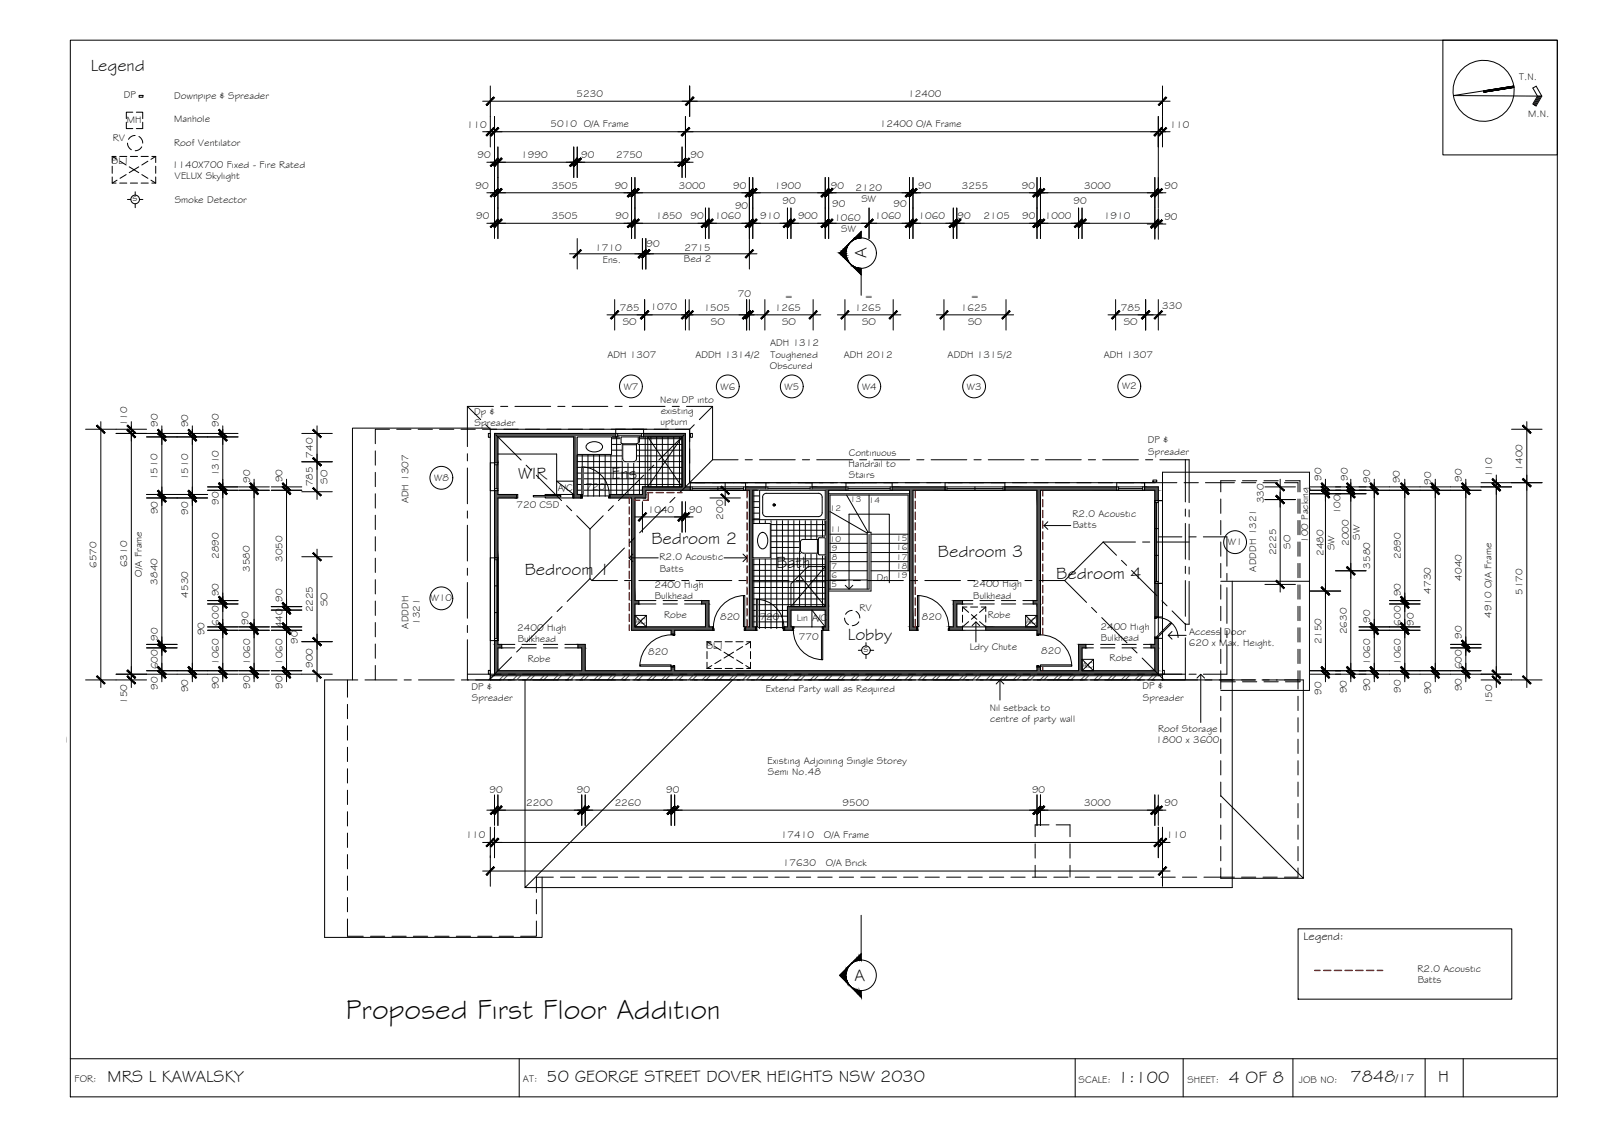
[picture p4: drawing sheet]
<svg xmlns="http://www.w3.org/2000/svg" width="420mm" height="297mm" viewBox="0 0 420 297" stroke-linecap="round" stroke-linejoin="round" font-family="sans-serif">
<defs><g id="words">
<text font-size="7.5" x="90.7" y="267.1">Proposed First Floor Addition</text>
<g font-size="4.5">
<text x="23.8" y="18.5">Legend</text>
<text x="227.3" y="67.6" transform="rotate(-90 227.3 67.6)">A</text>
<text x="135.9" y="125.5">WIR</text>
<text x="160.4" y="125.5">Ens</text>
<text x="170.9" y="142.6">Bedroom 2</text>
<text x="203.6" y="148.9">Bath</text>
<text x="246" y="146.1">Bedroom 3</text>
<text x="137.6" y="150.8">Bedroom 1</text>
<text x="277" y="151.7">Bedroom 4</text>
<text x="222.4" y="167.8">Lobby</text>
<text x="224.1" y="257.1">A</text>
<text x="28.2" y="283.6">MRS L KAWALSKY</text>
<text x="143.3" y="283.6">50 GEORGE STREET DOVER HEIGHTS NSW 2030</text>
<text x="293.2" y="283.9">1:100</text>
<text x="322.3" y="283.9">4 OF 8</text>
<text x="354.2" y="283.8">7848</text>
<text x="377.2" y="283.7">H</text>
</g>
<text font-size="3.2" x="366" y="283.8">/17</text>
<text font-size="3" x="341.9" y="246.5">Legend:</text>
<g font-size="2.6">
<text x="398.4" y="20.9">T.N.</text>
<text x="32.5" y="25.7">DP</text>
<text x="45.7" y="26">Downpipe &amp; Spreader</text>
<text x="151.2" y="25.5">5230</text>
<text x="238.2" y="25.5">12400</text>
<text x="33.3" y="32.3">MH</text>
<text x="45.7" y="32">Manhole</text>
<text x="122.5" y="33.5">110</text>
<text x="144.4" y="33.3">5010 O/A Frame</text>
<text x="230.7" y="33.3">12400 O/A Frame</text>
<text x="306.8" y="33.5">110</text>
<text x="400.8" y="30.7">M.N.</text>
<text x="29.6" y="37.1">RV</text>
<text x="45.7" y="38.4">Roof Ventilator</text>
<text x="125.3" y="41.5">90</text>
<text x="136.7" y="41.5">1990</text>
<text x="152.4" y="41.5">90</text>
<text x="161.6" y="41.4">2750</text>
<text x="181.1" y="41.5">90</text>
<text x="29.3" y="43">SL1</text>
<text x="45.1" y="44.1">1140X700 Fixed - Fire Rated</text>
<text x="45.8" y="47">VELUX Skylight</text>
<text x="34.8" y="52.8">s</text>
<text x="45.8" y="53.2">Smoke Detector</text>
<text x="124.7" y="49.5">90</text>
<text x="144.7" y="49.5">3505</text>
<text x="161.2" y="49.6">90</text>
<text x="178" y="49.5">3000</text>
<text x="192.3" y="49.5">90</text>
<text x="203.1" y="49.5">1900</text>
<text x="205.2" y="53.5">90</text>
<text x="217.9" y="49.5">90</text>
<text x="224.4" y="50">2120</text>
<text x="225.9" y="52.9">SW</text>
<text x="240.8" y="49.5">90</text>
<text x="252.3" y="49.5">3255</text>
<text x="268" y="49.5">90</text>
<text x="281.6" y="53.6">90</text>
<text x="284.4" y="49.5">3000</text>
<text x="305.4" y="49.5">90</text>
<text x="124.9" y="57.5">90</text>
<text x="144.7" y="57.5">3505</text>
<text x="161.4" y="57.4">90</text>
<text x="172" y="57.5">1850</text>
<text x="181.1" y="57.4">90</text>
<text x="187.4" y="57.5">1060</text>
<text x="192.8" y="54.7">90</text>
<text x="199.4" y="57.5">910</text>
<text x="209.3" y="57.5">900</text>
<text x="218.2" y="54.2">90</text>
<text x="218.8" y="57.8">1060</text>
<text x="229.4" y="57.5">1060</text>
<text x="234.3" y="54.2">90</text>
<text x="240.9" y="57.5">1060</text>
<text x="251.1" y="57.5">90</text>
<text x="258" y="57.5">2105</text>
<text x="268.1" y="57.5">90</text>
<text x="274.1" y="57.5">1000</text>
<text x="289.5" y="57.5">1910</text>
<text x="305.4" y="57.7">90</text>
<text x="156.1" y="65.9">1710</text>
<text x="169.6" y="64.8">90</text>
<text x="179.5" y="65.8">2715</text>
<text x="220.6" y="60.8">SW</text>
<text x="158.1" y="68.8">Ens.</text>
<text x="179.4" y="68.8">Bed 2</text>
<text x="193.6" y="77.9">70</text>
<text x="162.6" y="81.4">785</text>
<text x="170.6" y="81.4">1070</text>
<text x="184.6" y="81.5">1505</text>
<text x="203.2" y="81.5">1265</text>
<text x="205.9" y="78.5">=</text>
<text x="224.2" y="81.5">1265</text>
<text x="226.9" y="78.5">=</text>
<text x="252" y="81.5">1625</text>
<text x="254.6" y="78.5">=</text>
<text x="294" y="81.4">785</text>
<text x="304.8" y="81.1">330</text>
<text x="163.3" y="85.3">SO</text>
<text x="186.5" y="85.3">SO</text>
<text x="205.1" y="85.3">SO</text>
<text x="226.1" y="85.3">SO</text>
<text x="253.9" y="85.3">SO</text>
<text x="294.7" y="85.3">SO</text>
<text x="159.3" y="93.9">ADH 1307</text>
<text x="182.4" y="93.9">ADDH 1314/2</text>
<text x="202" y="90.8">ADH 1312</text>
<text x="202" y="93.7">Toughened</text>
<text x="221.3" y="93.9">ADH 2012</text>
<text x="248.5" y="93.9">ADDH 1315/2</text>
<text x="289.5" y="93.9">ADH 1307</text>
<text x="201.9" y="96.7">Obscured</text>
<text x="163.6" y="102.1">W7</text>
<text x="173.2" y="105.6">New DP into</text>
<text x="189" y="102.1">W6</text>
<text x="205.8" y="102.1">W5</text>
<text x="226.1" y="102.1">W4</text>
<text x="253.6" y="102.1">W3</text>
<text x="294.3" y="102">W2</text>
<text x="33.4" y="111.8" transform="rotate(-90 33.4 111.8)">110</text>
<text x="41.4" y="111.8" transform="rotate(-90 41.4 111.8)">90</text>
<text x="49.4" y="112" transform="rotate(-90 49.4 112)">90</text>
<text x="57.4" y="111.9" transform="rotate(-90 57.4 111.9)">90</text>
<text x="124.3" y="108.7">Dp &amp;</text>
<text x="124.5" y="111.6">Spreader</text>
<text x="173.2" y="111.4">upturn</text>
<text x="173.3" y="108.5">existing</text>
<text x="82" y="120" transform="rotate(-90 82 120)">740</text>
<text x="222.6" y="119.5">Continuous</text>
<text x="301" y="116.2">DP &amp;</text>
<text x="301.2" y="119.2">Spreader</text>
<text x="41.3" y="125.9" transform="rotate(-90 41.3 125.9)">1510</text>
<text x="49.3" y="125.9" transform="rotate(-90 49.3 125.9)">1510</text>
<text x="57.4" y="124.9" transform="rotate(-90 57.4 124.9)">1310</text>
<text x="222.5" y="122.5">Handrail to</text>
<text x="222.6" y="125.4">Stairs</text>
<text x="353.5" y="126" transform="rotate(-90 353.5 126)">90</text>
<text x="391.4" y="125.2" transform="rotate(-90 391.4 125.2)">110</text>
<text x="399.3" y="123.4" transform="rotate(-90 399.3 123.4)">1400</text>
<text x="65.6" y="126.5" transform="rotate(-90 65.6 126.5)">90</text>
<text x="74.1" y="126.4" transform="rotate(-90 74.1 126.4)">90</text>
<text x="82" y="127.5" transform="rotate(-90 82 127.5)">785</text>
<text x="85.9" y="126.8" transform="rotate(-90 85.9 126.8)">SO</text>
<text x="107.2" y="132" transform="rotate(-90 107.2 132)">ADH 1307</text>
<text x="113.9" y="126.1">W8</text>
<text x="146.3" y="128.6">A/C</text>
<text x="153.6" y="128.5">720</text>
<text x="331.4" y="132" transform="rotate(-90 331.4 132)">330</text>
<text x="346.5" y="126.1" transform="rotate(-90 346.5 126.1)">90</text>
<text x="359.4" y="126.6" transform="rotate(-90 359.4 126.6)">90</text>
<text x="367.1" y="126.7" transform="rotate(-90 367.1 126.7)">90</text>
<text x="375.4" y="127.1" transform="rotate(-90 375.4 127.1)">90</text>
<text x="383.4" y="126.3" transform="rotate(-90 383.4 126.3)">90</text>
<text x="41.4" y="134.8" transform="rotate(-90 41.4 134.8)">90</text>
<text x="49.4" y="134.9" transform="rotate(-90 49.4 134.9)">90</text>
<text x="57.4" y="132.4" transform="rotate(-90 57.4 132.4)">90</text>
<text x="135.5" y="133.2">720 CSD</text>
<text x="169.9" y="134.4">1040</text>
<text x="180.8" y="134.4">90</text>
<text x="189.7" y="136.2" transform="rotate(-90 189.7 136.2)">200</text>
<text x="281.3" y="135.6">R2.0 Acoustic</text>
<text x="351.6" y="134.8" transform="rotate(-90 351.6 134.8)">100</text>
<text x="281.4" y="138.5">Batts</text>
<text x="322.1" y="143">W1</text>
<text x="338.5" y="143.9" transform="rotate(-90 338.5 143.9)">SO</text>
<text x="343.1" y="142.4" transform="rotate(-90 343.1 142.4)">100 Packing</text>
<text x="353.7" y="143.1" transform="rotate(-90 353.7 143.1)">2000</text>
<text x="356.7" y="141.5" transform="rotate(-90 356.7 141.5)">SW</text>
<text x="25.3" y="148.9" transform="rotate(-90 25.3 148.9)">6570</text>
<text x="33.4" y="148.7" transform="rotate(-90 33.4 148.7)">6310</text>
<text x="57.4" y="146.6" transform="rotate(-90 57.4 146.6)">2890</text>
<text x="65.6" y="149.9" transform="rotate(-90 65.6 149.9)">3580</text>
<text x="74.1" y="147.3" transform="rotate(-90 74.1 147.3)">3050</text>
<text x="173" y="146.9">R2.0 Acoustic</text>
<text x="173" y="149.9">Batts</text>
<text x="329.4" y="149.8" transform="rotate(-90 329.4 149.8)">ADDDH 1321</text>
<text x="334.7" y="145.6" transform="rotate(-90 334.7 145.6)">2225</text>
<text x="347.1" y="145.7" transform="rotate(-90 347.1 145.7)">2480</text>
<text x="350" y="144.2" transform="rotate(-90 350 144.2)">SW</text>
<text x="359.4" y="149" transform="rotate(-90 359.4 149)">3580</text>
<text x="367.4" y="146.6" transform="rotate(-90 367.4 146.6)">2890</text>
<text x="37.2" y="151.1" transform="rotate(-90 37.2 151.1)">O/A Frame</text>
<text x="41.3" y="153.2" transform="rotate(-90 41.3 153.2)">3840</text>
<text x="171.6" y="154.1">2400 High</text>
<text x="229.9" y="152.2">Dn</text>
<text x="255.1" y="154">2400 High</text>
<text x="375.3" y="155.7" transform="rotate(-90 375.3 155.7)">4730</text>
<text x="383.4" y="152.2" transform="rotate(-90 383.4 152.2)">4040</text>
<text x="399.3" y="155.9" transform="rotate(-90 399.3 155.9)">5170</text>
<text x="49.3" y="156.7" transform="rotate(-90 49.3 156.7)">4530</text>
<text x="57.4" y="156.4" transform="rotate(-90 57.4 156.4)">90</text>
<text x="74.1" y="157.7" transform="rotate(-90 74.1 157.7)">90</text>
<text x="82.1" y="160.6" transform="rotate(-90 82.1 160.6)">2225</text>
<text x="85.9" y="158.9" transform="rotate(-90 85.9 158.9)">SO</text>
<text x="113" y="157.7">W10</text>
<text x="171.7" y="157.1">Bulkhead</text>
<text x="174.2" y="162">Robe</text>
<text x="225.4" y="160.1">RV</text>
<text x="255.2" y="156.9">Bulkhead</text>
<text x="259.1" y="162">Robe</text>
<text x="367.4" y="156.3" transform="rotate(-90 367.4 156.3)">90</text>
<text x="53.6" y="166.6" transform="rotate(-90 53.6 166.6)">90</text>
<text x="57.4" y="164" transform="rotate(-90 57.4 164)">600</text>
<text x="65.1" y="163.8" transform="rotate(-90 65.1 163.8)">90</text>
<text x="74" y="164.7" transform="rotate(-90 74 164.7)">440</text>
<text x="107.2" y="164.8" transform="rotate(-90 107.2 164.8)">ADDDH</text>
<text x="110.1" y="163.8" transform="rotate(-90 110.1 163.8)">1321</text>
<text x="135.7" y="165.4">2400 High</text>
<text x="188.9" y="162.5">820</text>
<text x="199.2" y="162.5">720</text>
<text x="209" y="162.8">Lin</text>
<text x="209.5" y="167.9">770</text>
<text x="213" y="162.8">A/C</text>
<text x="241.8" y="162.5">820</text>
<text x="288.6" y="165.2">2400 High</text>
<text x="311.9" y="166.4">Access Door</text>
<text x="353.2" y="166.3" transform="rotate(-90 353.2 166.3)">2630</text>
<text x="359.4" y="163.3" transform="rotate(-90 359.4 163.3)">90</text>
<text x="367.4" y="164" transform="rotate(-90 367.4 164)">600</text>
<text x="370.8" y="164.1" transform="rotate(-90 370.8 164.1)">90</text>
<text x="383.4" y="167.5" transform="rotate(-90 383.4 167.5)">90</text>
<text x="391.2" y="162" transform="rotate(-90 391.2 162)">4910 O/A Frame</text>
<text x="41.4" y="168.1" transform="rotate(-90 41.4 168.1)">90</text>
<text x="78.1" y="168.9" transform="rotate(-90 78.1 168.9)">90</text>
<text x="135.8" y="168.3">Bulkhead</text>
<text x="138.4" y="173.6">Robe</text>
<text x="170" y="171.8">820</text>
<text x="185.3" y="170.2">SL1</text>
<text x="226.5" y="171">s</text>
<text x="254.3" y="170.4">Ldry Chute</text>
<text x="273.1" y="171.6">820</text>
<text x="288.7" y="168.1">Bulkhead</text>
<text x="291" y="173.2">Robe</text>
<text x="311.8" y="169.3">620 x Max. Height.</text>
<text x="346.5" y="168.9" transform="rotate(-90 346.5 168.9)">2150</text>
<text x="41.4" y="175.5" transform="rotate(-90 41.4 175.5)">600</text>
<text x="57.4" y="174.4" transform="rotate(-90 57.4 174.4)">1060</text>
<text x="65.6" y="174.4" transform="rotate(-90 65.6 174.4)">1060</text>
<text x="74.1" y="174.4" transform="rotate(-90 74.1 174.4)">1060</text>
<text x="82.1" y="175.1" transform="rotate(-90 82.1 175.1)">900</text>
<text x="359.4" y="174.4" transform="rotate(-90 359.4 174.4)">1060</text>
<text x="367.4" y="174.4" transform="rotate(-90 367.4 174.4)">1060</text>
<text x="383.4" y="175.5" transform="rotate(-90 383.4 175.5)">600</text>
<text x="33.4" y="184.6" transform="rotate(-90 33.4 184.6)">150</text>
<text x="41.4" y="180.9" transform="rotate(-90 41.4 180.9)">90</text>
<text x="49.4" y="181.5" transform="rotate(-90 49.4 181.5)">90</text>
<text x="57.4" y="180.7" transform="rotate(-90 57.4 180.7)">90</text>
<text x="65.6" y="180.6" transform="rotate(-90 65.6 180.6)">90</text>
<text x="74.1" y="180.6" transform="rotate(-90 74.1 180.6)">90</text>
<text x="123.7" y="181">DP &amp;</text>
<text x="123.8" y="183.9">Spreader</text>
<text x="200.9" y="181.5">Extend Party wall as Required</text>
<text x="299.6" y="180.7">DP &amp;</text>
<text x="299.7" y="183.7">Spreader</text>
<text x="346.5" y="182.2" transform="rotate(-90 346.5 182.2)">90</text>
<text x="353.2" y="181.8" transform="rotate(-90 353.2 181.8)">90</text>
<text x="359.4" y="181.2" transform="rotate(-90 359.4 181.2)">90</text>
<text x="367.4" y="181.6" transform="rotate(-90 367.4 181.6)">90</text>
<text x="375.4" y="182" transform="rotate(-90 375.4 182)">90</text>
<text x="383.4" y="181.2" transform="rotate(-90 383.4 181.2)">90</text>
<text x="391.4" y="184.7" transform="rotate(-90 391.4 184.7)">150</text>
<text x="259.6" y="186.5">Nil setback to</text>
<text x="259.7" y="189.4">centre of party wall</text>
<text x="303.7" y="191.8">Roof Storage</text>
<text x="0" y="194.3">ector - Existing</text>
<text x="303.2" y="194.7">1800 x 3600</text>
<text x="201.3" y="200.3">Existing Adjoining Single Storey</text>
<text x="201.4" y="203.3">Semi No.48</text>
<text x="128.4" y="207.9">90</text>
<text x="151.3" y="208">90</text>
<text x="174.7" y="208">90</text>
<text x="270.7" y="208">90</text>
<text x="138" y="211.3">2200</text>
<text x="161.2" y="211.3">2260</text>
<text x="221" y="211.3">9500</text>
<text x="284.4" y="211.3">3000</text>
<text x="305.4" y="211.3">90</text>
<text x="122.1" y="219.8">110</text>
<text x="204.8" y="219.6">17410</text>
<text x="216.1" y="219.6">O/A Frame</text>
<text x="306" y="219.8">110</text>
<text x="205.3" y="227.1">17630</text>
<text x="216.6" y="227.1">O/A Brick</text>
<text x="371.8" y="254.8">R2.0 Acoustic</text>
<text x="371.8" y="257.7">Batts</text>
<text x="19.6" y="283.8">FOR:</text>
<text x="137.2" y="283.6">AT:</text>
<text x="282.9" y="283.9">SCALE:</text>
<text x="311.5" y="283.9">SHEET:</text>
<text x="340.7" y="283.9">JOB NO:</text>
</g>
<g font-size="2.2">
<text x="223" y="131.7">13</text>
<text x="227.8" y="131.8">14</text>
<text x="217.6" y="134">12</text>
<text x="217.6" y="142.1">10</text>
<text x="217.7" y="139.5">11</text>
<text x="235" y="141.9">15</text>
<text x="218.1" y="149.2">7</text>
<text x="218.1" y="144.5">9</text>
<text x="218.2" y="146.8">8</text>
<text x="235" y="149.1">18</text>
<text x="235" y="146.7">17</text>
<text x="235" y="144.3">16</text>
<text x="218.1" y="154">5</text>
<text x="218.1" y="151.6">6</text>
<text x="235" y="151.5">19</text>
<text x="166.6" y="163.5">AC</text>
<text x="269" y="163.5">AC</text>
<text x="283.8" y="175.1">AC</text>
</g>
</g></defs>
<!-- layer: HATCH -->
<g fill="#545454" stroke="#545454" stroke-width=".26">
<path d="M250 157.5l2.4 .8v-.8zM250 157.5l2.4 .8h-2.4z"/>
<path d="M250 158.3l.9 6.1v-6.1zM250 158.3l.9 6.1h-.9z"/>
<path d="M249 164.4l3.4 .8v-.8zM249 164.4l3.4 .8h-3.4z"/>
<path d="M168.8 113.6l11 .9v-.9zM168.8 113.6l11 .9h-11z"/>
<path d="M129.7 113.6l31.8 .9v-.9zM129.7 113.6l31.8 .9h-31.8z"/>
<path d="M129.7 114.5l.9 6.8v-6.8zM129.7 114.5l.9 6.8h-.9z"/>
<path d="M178.9 114.5l.9 13.1v-13.1zM178.9 114.5l.9 13.1h-.9z"/>
<path d="M195.5 127.6l5.4 .9v-.9zM195.5 127.6l5.4 .9h-5.4z"/>
<path d="M168.5 127.6l12.5 .9v-.9zM168.5 127.6l12.5 .9h-12.5z"/>
<path d="M168.5 128.5l.9 1.1v-1.1zM168.5 128.5l.9 1.1h-.9z"/>
<path d="M150.5 114.5l.9 15.1v-15.1zM150.5 114.5l.9 15.1h-.9z"/>
<path d="M129.7 128.6l.9 1v-1zM129.7 128.6l.9 1h-.9z"/>
<path d="M160 129.6l9.4 .9v-.9zM160 129.6l9.4 .9h-9.4z"/>
<path d="M150.5 129.6l1.9 .9v-.9zM150.5 129.6l1.9 .9h-1.9z"/>
<path d="M129.7 129.6l5.8 .9v-.9zM129.7 129.6l5.8 .9h-5.8z"/>
<path d="M129.7 130.5l.9 15.8v-15.8zM129.7 130.5l.9 15.8h-.9z"/>
<path d="M165.6 130.5l.9 27v-27zM165.6 130.5l.9 27h-.9z"/>
<path d="M184 157.5l1.9 .8v-.8zM184 157.5l1.9 .8h-1.9z"/>
<path d="M165.6 157.5l1.9 .8v-.8zM165.6 157.5l1.9 .8h-1.9z"/>
<path d="M196.5 128.5l.9 35.9v-35.9zM196.5 128.5l.9 35.9h-.9z"/>
<path d="M185 158.3l.9 6.1v-6.1zM185 158.3l.9 6.1h-.9z"/>
<path d="M165.6 158.3l.9 6.1v-6.1zM165.6 158.3l.9 6.1h-.9z"/>
<path d="M195.5 164.4l2.7 .8v-.8zM195.5 164.4l2.7 .8h-2.7z"/>
<path d="M165.6 164.4l21.3 .8v-.8zM165.6 164.4l21.3 .8h-21.3z"/>
<path d="M176 165.2l.9 1.1v-1.1zM176 165.2l.9 1.1h-.9z"/>
<path d="M302.9 167.4l.9 1.5v-1.5zM302.9 167.4l.9 1.5h-.9z"/>
<path d="M129.7 168l.9 .9v-.9zM129.7 168l.9 .9h-.9z"/>
<path d="M301.9 168.9l1.9 1v-1zM301.9 168.9l1.9 1h-1.9z"/>
<path d="M282.9 168.9l1.9 1v-1zM282.9 168.9l1.9 1h-1.9z"/>
<path d="M151.6 168.9l1.9 1v-1zM151.6 168.9l1.9 1h-1.9z"/>
<path d="M129.7 168.9l1.9 1v-1zM129.7 168.9l1.9 1h-1.9z"/>
<path d="M302.9 169.9l.9 5.8v-5.8zM302.9 169.9l.9 5.8h-.9z"/>
<path d="M302.9 175.7l.9 .1v-.1zM302.9 175.7l.9 .1h-.9z"/>
<path d="M282.9 169.9l.9 5.9v-5.9zM282.9 169.9l.9 5.9h-.9z"/>
<path d="M272 174.9l.9 .9v-.9zM272 174.9l.9 .9h-.9z"/>
<path d="M176 174.9l.9 .9v-.9zM176 174.9l.9 .9h-.9z"/>
<path d="M152.6 169.9l.9 5.9v-5.9zM152.6 169.9l.9 5.9h-.9z"/>
<path d="M129.7 169.9l.9 5.9v-5.9zM129.7 169.9l.9 5.9h-.9z"/>
<path d="M129.7 175.8l174.1 1v-1zM129.7 175.8l174.1 1h-174.1z"/>
<path d="M300.2 127.6l3.6 .9v-.9zM300.2 127.6l3.6 .9h-3.6z"/>
<path d="M263.6 127.6l29.3 .9v-.9zM263.6 127.6l29.3 .9h-29.3z"/>
<path d="M302.9 128.5l.9 2.7v-2.7zM302.9 128.5l.9 2.7h-.9z"/>
<path d="M272 128.5l.9 29v-29zM272 128.5l.9 29h-.9z"/>
<path d="M271 157.5l1.9 .8v-.8zM271 157.5l1.9 .8h-1.9z"/>
<path d="M302.9 152.9l.9 8.8v-8.8zM302.9 152.9l.9 8.8h-.9z"/>
<path d="M272 158.3l.9 6.1v-6.1zM272 158.3l.9 6.1h-.9z"/>
<path d="M258.5 164.4l14.4 .8v-.8zM258.5 164.4l14.4 .8h-14.4z"/>
<path d="M272 165.2l.9 1.1v-1.1zM272 165.2l.9 1.1h-.9z"/>
<path d="M234 127.6l13.9 .9v-.9zM234 127.6l13.9 .9h-13.9z"/>
<path d="M213 127.6l8.9 .9v-.9zM213 127.6l8.9 .9h-8.9z"/>
<path d="M216.4 128.5l.9 7.7v-7.7zM216.4 128.5l.9 7.7h-.9z"/>
<path d="M216.4 136.2l.9 22.8v-22.8zM216.4 136.2l.9 22.8h-.9z"/>
<path d="M206.5 159l10.8 .9v-.9zM206.5 159l10.8 .9h-10.8z"/>
<path d="M238.5 128.5l.9 35.9v-35.9zM238.5 128.5l.9 35.9h-.9z"/>
<path d="M216.4 159.9l.9 4.5v-4.5zM216.4 159.9l.9 4.5h-.9z"/>
<path d="M206.5 159.9l.9 4.5v-4.5zM206.5 159.9l.9 4.5h-.9z"/>
<path d="M238.5 164.4l1.9 .8v-.8zM238.5 164.4l1.9 .8h-1.9z"/>
<path d="M216 164.4l1.3 .8v-.8zM216 164.4l1.3 .8h-1.3z"/>
<path d="M205.8 164.4l2.1 .8v-.8zM205.8 164.4l2.1 .8h-2.1z"/>
</g>
<!-- layer: TILES -->
<g fill="none" stroke="#000" stroke-width=".26">
<path d="M151.4 115h27.5M151.4 116.5h27.5M151.4 118h27.5M151.4 119.5h27.5M152.7 114.5v15.6M154.2 114.5v15.6M155.7 114.5v15.6M157.2 114.5v15.6M158.7 114.5v15.6M160.2 114.5v15.1M161.7 114.5v15.1M163.2 114.5v15.1"/>
<path d="M164.7 114.5v15.1M166.2 114.5v15.1M167.7 114.5v15.1M169.2 114.5v13.1M170.7 114.5v13.1M172.2 114.5v13.1M173.7 114.5v13.1M175.2 114.5v13.1M176.7 114.5v13.1M178.2 114.5v13.1M151.4 121h27.5M151.4 122.5h27.5"/>
<path d="M151.4 124h27.5M151.4 125.5h27.5M151.4 127h27.5M151.4 128.5h17.1M152.6 130h7.2M197.4 130h19M197.4 131.5h19M197.4 133h19M197.4 134.5h19M197.4 136h19M197.4 137.5h19M197.4 139h19"/>
<path d="M197.7 128.5v35.9M199.2 128.5v36.3M200.7 128.5v36.3M202.2 128.5v36.3M203.7 128.5v36.3M205.2 128.5v36.3M206.7 128.5v30.5M208.2 128.5v30.5M209.7 128.5v30.5M211.2 128.5v30.5M212.7 128.5v30.5M214.2 128.5v30.5"/>
<path d="M215.7 128.5v30.5M197.4 140.5h19M197.4 142h19M197.4 143.5h19M197.4 145h19M197.4 146.5h19M197.4 148h19M197.4 149.5h19M197.4 151h19M197.4 152.5h19M197.4 154h19M197.4 155.5h19"/>
<path d="M197.4 157h19M197.4 158.5h19M197.4 160h9.1M197.4 161.5h9.1M197.4 163h9.1M198.4 164.5h7.2"/>
</g>
<!-- layer: HATCH -->
<g fill="none" stroke="#545454" stroke-width=".26">
<path d="M129.5 177.2l-.9 .9M132 177.2l-1.1 1.1M133 177.2l-1.1 1.1M135.6 177.2l-1.1 1.1M136.6 177.2l-1.1 1.1M139.1 177.2l-1.1 1.1M140.1 177.2l-1.1 1.1M142.7 177.2l-1.1 1.1M143.7 177.2l-1.1 1.1M146.2 177.2l-1.1 1.1M147.2 177.2l-1.1 1.1M149.8 177.2l-1.1 1.1"/>
<path d="M150.8 177.2l-1.1 1.1M153.3 177.2l-1.1 1.1M154.3 177.2l-1.1 1.1M156.9 177.2l-1.1 1.1M157.9 177.2l-1.1 1.1M160.4 177.2l-1.1 1.1M161.4 177.2l-1.1 1.1M164 177.2l-1.1 1.1M165 177.2l-1.1 1.1M167.5 177.2l-1.1 1.1M168.5 177.2l-1.1 1.1M171.1 177.2l-1.1 1.1"/>
<path d="M172 177.2l-1.1 1.1M174.6 177.2l-1.1 1.1M175.6 177.2l-1.1 1.1M178.1 177.2l-1.1 1.1M179.1 177.2l-1.1 1.1M181.7 177.2l-1.1 1.1M182.7 177.2l-1.1 1.1M185.2 177.2l-1.1 1.1M186.2 177.2l-1.1 1.1M188.8 177.2l-1.1 1.1M189.8 177.2l-1.1 1.1M192.3 177.2l-1.1 1.1"/>
<path d="M193.3 177.2l-1.1 1.1M195.9 177.2l-1.1 1.1M196.9 177.2l-1.1 1.1M199.4 177.2l-1.1 1.1M200.4 177.2l-1.1 1.1M203 177.2l-1.1 1.1M204 177.2l-1.1 1.1M206.5 177.2l-1.1 1.1M207.5 177.2l-1.1 1.1M210.1 177.2l-1.1 1.1M211.1 177.2l-1.1 1.1M213.6 177.2l-1.1 1.1"/>
<path d="M214.6 177.2l-1.1 1.1M217.2 177.2l-1.1 1.1M218.2 177.2l-1.1 1.1M220.7 177.2l-1.1 1.1M221.7 177.2l-1.1 1.1M224.2 177.2l-1.1 1.1M225.2 177.2l-1.1 1.1M227.8 177.2l-1.1 1.1M228.8 177.2l-1.1 1.1M231.3 177.2l-1.1 1.1M232.3 177.2l-1.1 1.1M234.9 177.2l-1.1 1.1"/>
<path d="M235.9 177.2l-1.1 1.1M238.4 177.2l-1.1 1.1M239.4 177.2l-1.1 1.1M242 177.2l-1.1 1.1M243 177.2l-1.1 1.1M245.5 177.2l-1.1 1.1M246.5 177.2l-1.1 1.1M249.1 177.2l-1.1 1.1M250.1 177.2l-1.1 1.1M252.6 177.2l-1.1 1.1M253.6 177.2l-1.1 1.1M256.1 177.2l-1.1 1.1"/>
<path d="M257.2 177.2l-1.1 1.1M259.7 177.2l-1.1 1.1M260.7 177.2l-1.1 1.1M263.3 177.2l-1.1 1.1M264.3 177.2l-1.1 1.1M266.8 177.2l-1.1 1.1M267.8 177.2l-1.1 1.1M270.3 177.2l-1.1 1.1M271.3 177.2l-1.1 1.1M273.9 177.2l-1.1 1.1M274.9 177.2l-1.1 1.1M277.4 177.2l-1.1 1.1"/>
<path d="M278.4 177.2l-1.1 1.1M281 177.2l-1.1 1.1M282 177.2l-1.1 1.1M284.5 177.2l-1.1 1.1M285.5 177.2l-1.1 1.1M288.1 177.2l-1.1 1.1M289.1 177.2l-1.1 1.1M291.6 177.2l-1.1 1.1M292.6 177.2l-1.1 1.1M295.2 177.2l-1.1 1.1M296.2 177.2l-1.1 1.1M298.7 177.2l-1.1 1.1"/>
<path d="M299.7 177.2l-1.1 1.1M302.2 177.2l-1.1 1.1M303.3 177.2l-1.1 1.1M304.9 178.1l-.2 .2"/>
</g>
<!-- layer: SECTION POINT -->
<g fill="#000" stroke="#000" stroke-width=".26">
<path d="M222.2 68.4h.2l.3 .4zM223 63.5l-.4 .4zM223 69.2l.4 .3zM223.7 62.9h.2l-.5 .3zM224.2 70.3l1.7 .1zM225.9 60.7v1.7h-1.7zM221.9 254v3.4l-1.7-1.7zM222.3 257.6l.4 .6zM222.7 253.3l.3-.4zM223.4 252.5l-.4 .4zM223 258.5l.4 .4z"/>
<path d="M220.2 66.4l1.7 .5v-.5zM220.2 66.4l1.7 .5h-1.2z"/>
<path d="M220.7 65.8l1.2 .6v-.6zM220.7 65.8l1.2 .6h-1.7z"/>
<path d="M220.7 66.9l1.3 .5-.1-.5zM220.7 66.9l1.3 .5h-.8z"/>
<path d="M221.2 65.3l.7 .5 .1-.5zM221.2 65.3l.7 .5h-1.2z"/>
<path d="M221.2 67.4l1 .5-.2-.5zM221.2 67.4l1 .5h-.5z"/>
<path d="M221.7 64.8l.3 .5 .2-.5zM221.7 64.8l.3 .5h-.8z"/>
<path d="M221.7 67.9l.7 .5-.2-.5zM221.7 67.9l.7 .5z"/>
<path d="M222.2 68.4l.5 .4zM222.6 68.8l.4 .4z"/>
<path d="M222.2 64.4v.4l.2-.4zM222.2 64.4v.4h-.5z"/>
<path d="M222.6 63.9l-.2 .5zM222.2 64.4l.4-.5-.2 .5z"/>
<path d="M223.4 69.5l.5 .3zM223.4 69.5l.5 .3z"/>
<path d="M223.7 62.9l-.3 .3zM223 63.5l.4-.3z"/>
<path d="M223.7 69.8l.6 .3zM223.7 69.8l.6 .3h-.4z"/>
<path d="M224.2 70.3l1.7 .1zM224.2 70.4h1.7v1.6z"/>
<path d="M223.9 62.7v.2l.4-.2zM223.7 62.9l.2-.2v.2z"/>
<path d="M223.9 70.1l.9 .1zM223.9 70.1l.9 .1z"/>
<path d="M224.1 62.5l.2 .2 .5-.2zM224.1 62.5l.2 .2h-.4z"/>
<path d="M224.1 70.2l1.2 .1zM224.1 70.2l1.2 .1z"/>
<path d="M224.2 62.4h1.1zM224.1 62.5h.7z"/>
<path d="M224.2 62.4h1.7zM224.2 62.4h1.1z"/>
<path d="M221.9 256l.1 1.5zM221.9 256l.1 1.5z"/>
<path d="M221.9 254v1.4zM221.9 254l.1 .9z"/>
<path d="M222 256.6l.1 1zM222 256.6l.1 1z"/>
<path d="M222 254l.1 .3-.1 .6zM222.1 253.8l-.1 .2 .1 .3z"/>
<path d="M222.1 257.1l.2 .8-.2-.3zM222.1 257.1l.2 .8z"/>
<path d="M222.1 253.8h.2l-.2 .5zM222.1 253.8h.2v-.2z"/>
<path d="M222.3 257.6l.4 .6zM222.7 258.1l.3 .4z"/>
<path d="M222.3 253.6l.4-.3-.4 .5zM222.3 253.6l.4-.3z"/>
<path d="M223.4 258.9l.5 .5zM223.4 258.9l.5 .5z"/>
<path d="M223.4 252.5l.5-.2zM223.4 252.5l.5-.2v-.3z"/>
<path d="M223.9 259.2l.4 .6zM223.9 259.2l.4 .6v-.4z"/>
<path d="M223.9 252h.4l-.4 .3zM223.9 252h.4v-.4z"/>
<path d="M224.3 259.4l.5 .9-.5-.5zM224.3 259.4l.5 .9v-.7z"/>
<path d="M224.3 251.6l.5 .3-.5 .1zM224.3 251.6l.5 .3v-.8z"/>
<path d="M224.8 251.1l.5 .6-.5 .2zM224.8 251.1l.5 .6v-1.1z"/>
<path d="M225.3 250.6l.6 1.1h-.6zM225.9 250.1l-.6 .5 .6 1.1z"/>
<path d="M224.8 259.6l.5 1.3-.5-.6zM224.8 259.6l.5 1.3v-1.2z"/>
<path d="M225.3 259.7l.6 1.7-.6-.5zM225.3 259.7l.6 1.7v-1.7z"/>
</g>
<!-- layer: MASK -->
<g fill="#fff" stroke="#fff" stroke-width=".26">
<path d="M303.6 166.7v.4l-.3-.2z"/>
<path d="M303.6 166.7l3.4-3.5-3.4 3.9z"/>
<path d="M197.4 137.2v9.1l4.6-9.1zM202 137.2v9.1h-4.6z"/>
<path d="M307 163.2l-3.4 3.9 3.4-3.4zM307 163.2l.3 .3-.3 .2z"/>
<path d="M272.9 174.3v.4l8.2-.4zM272.9 174.7l8.2-.4v.4z"/>
<path d="M240.6 156.1v8.3h.4zM240.6 156.1h.4v8.3z"/>
<path d="M199.2 128.5l17.2 7.7v-7.7zM199.2 128.5l17.2 7.7h-17.2z"/>
<path d="M209.9 142v2.3zM209.9 142v2.4z"/>
<path d="M209.9 142v2.4zM210 142v2.4z"/>
<path d="M210 141.9v2.5zM210 141.9v2.6z"/>
<path d="M210 141.9v2.6zM210 141.9v2.7z"/>
<path d="M210 141.8v2.8zM210 141.8v2.8z"/>
<path d="M210.1 141.8l-.1 2.8zM210.1 141.8v2.9z"/>
<path d="M210.1 141.7v3zM210.1 141.7v3.1z"/>
<path d="M210.1 141.7v3.1zM210.1 141.6v3.2z"/>
<path d="M210.1 141.6v3.2zM210.2 141.6v3.2z"/>
<path d="M210.2 141.6v3.2zM210.3 141.6v3.3z"/>
<path d="M210.3 141.6v3.3zM210.3 141.5v3.4z"/>
<path d="M210.3 141.5v3.4zM210.4 141.5v3.5z"/>
<path d="M210.4 141.5v3.5zM210.4 141.5v3.5z"/>
<path d="M210.4 141.5v3.5zM210.5 141.4v3.6z"/>
<path d="M210.5 141.4v3.6zM210.6 141.4l-.1 3.6z"/>
<path d="M210.6 141.4v3.6zM210.7 141.4v3.6z"/>
<path d="M210.7 141.4v3.6l3.9-3.6zM210.7 145l3.9-3.6v3.6z"/>
<path d="M214.6 141.2v4zM214.6 141.2v4z"/>
<path d="M214.7 141.1l-.1 4.1zM214.7 141.1v4.2z"/>
<path d="M214.7 141.1v4.2zM214.7 141.1v4.3z"/>
<path d="M214.7 141v4.4zM214.7 141v4.4z"/>
<path d="M214.7 141v4.4zM214.7 141v4.4z"/>
<path d="M214.7 141v4.4zM214.8 141v4.5z"/>
<path d="M214.8 141v4.5zM214.8 141v4.5z"/>
<path d="M214.8 141v4.5zM214.9 141l-.1 4.5z"/>
<path d="M214.9 141v4.5l1.5-4.5zM216.4 141v4.5h-1.5z"/>
<path d="M198.4 157.2v7.2h.3zM198.4 157.2h.3v7.2z"/>
<path d="M215.4 165.2l.4 7.7v-7.7zM215.4 165.2l.4 7.7h-.4z"/>
<path d="M195 156.1v8.3h.3zM195 156.1h.3v8.3z"/>
<path d="M139.9 129.9l7.2 .4v-.4zM139.9 129.9l7.2 .4h-7.2z"/>
<path d="M152.6 122.4v7.2h.3zM152.6 122.4h.3v7.2z"/>
<path d="M151.4 114.5l9 4.6v-4.6zM151.4 114.5l9 4.6h-9z"/>
<path d="M164 121h2.2zM164 121h2.3z"/>
<path d="M163.9 121h2.4zM163.9 121h2.4z"/>
<path d="M163.8 121h2.5zM163.8 121h2.6z"/>
<path d="M163.8 121h2.6zM163.8 121h2.7z"/>
<path d="M163.7 120.9l2.8 .1zM163.7 120.9h2.8z"/>
<path d="M163.7 120.9h2.8zM163.7 120.9h2.9z"/>
<path d="M163.6 120.9h3zM163.6 120.9h3.1z"/>
<path d="M163.6 120.8l3.1 .1zM163.6 120.8h3.1z"/>
<path d="M163.5 120.8h3.2zM163.5 120.8h3.3z"/>
<path d="M163.5 120.7l3.3 .1zM163.5 120.7h3.3z"/>
<path d="M163.4 120.7h3.4zM163.4 120.7h3.4z"/>
<path d="M163.4 120.6l3.4 .1zM163.4 120.6h3.5z"/>
<path d="M163.4 120.6h3.5zM163.4 120.6h3.5z"/>
<path d="M163.4 120.4l3.5 .2zM163.4 120.4h3.5zM163.4 120.4h3.5zM163.4 120.4h3.5z"/>
<path d="M163.3 120.3l.1 .1h3.5zM163.3 120.3h3.6v.1z"/>
<path d="M163.3 116.3v4h3.6zM163.3 116.3h3.6v4z"/>
<path d="M163.1 116.3h4zM163.1 116.3h4.1z"/>
<path d="M163 116.3h4.2zM163 116.3h4.2z"/>
<path d="M163 116.3h4.2zM163 116.3h4.3z"/>
<path d="M163 116.3h4.3zM163 116.3h4.3z"/>
<path d="M162.9 116.2l4.4 .1zM162.9 116.2h4.5z"/>
<path d="M162.9 116.2h4.5zM162.9 116.2h4.5z"/>
<path d="M162.9 116.1l4.5 .1zM162.9 116.1l4.5 .1z"/>
<path d="M162.9 116.1h4.5zM162.9 116.1h4.5z"/>
<path d="M162.9 114.5v1.6h4.5zM162.9 114.5h4.5v1.6z"/>
<path d="M167.8 174.7h8.2v-.4zM167.8 174.3h8.2l-8.2 .4z"/>
</g>
<g fill="none" stroke="#fff" stroke-width=".26">
<path d="M151.4 114.5h9v4.6h-9zM162.9 116.1v-1.6h4.5v1.6M162.9 116.1l.4 .2v4a.75 .75 0 0 0 .8 .7M167.4 116.1l-.2 .2h-.3v4a.75 .75 0 0 1-.7 .7M152.6 122.4h.3v7.2h-.3zM164.1 121h2.1M197.4 137.2h4.6v9.1h-4.6zM199.2 128.5h17.2v7.7h-17.2zM195 156.1h.3v8.3h-.3zM198.4 157.2h.3v7.2h-.3zM214.7 145.4l-.1-.4h-3.9a.72 .72 0 0 1-.8-.7v-2.1a.75 .75 0 0 1 .8-.8h3.9l.3-.4h1.5v4.5h-1.5M214.7 145.4l.2 .1"/>
<path d="M240.6 156.1h.4v8.3h-.4zM167.8 174.3h8.2v.4h-8.2zM215.4 165.2h.4v7.7h-.4zM272.9 174.3h8.2v.4h-8.2zM307 163.2l.3 .3-3.7 3.6-.3-.2z"/>
</g>
<!-- layer: WETAREA FIXTURES -->
<g fill="none" stroke="#000" stroke-width=".26">
<path d="M151.4 114.5h9v4.6h-9zM154 116.5a2.82 2.82 0 0 1 4 .3 1.41 1.41 0 0 1-1.6 1.6h-1.1a1.31 1.31 0 0 1-1.3-.5 1.31 1.31 0 0 1 0-1.4zM162.9 116.1v-1.6h4.5v1.6M162.9 116.1l.2 .2h4l.3-.2M163.3 116.3v4a.75 .75 0 0 0 .8 .7M163.3 116.6h3.6M166.9 116.3v4a.75 .75 0 0 1-.7 .7M169.9 114.5h9v13.1h-9zM169.9 114.5l9 13.1M178.9 114.5l-9 13.1M164.1 121h2.1M197.4 137.2h4.6v9.1h-4.6z"/>
<path d="M199.2 128.5h17.2v7.7h-17.2zM199.3 139.9a1.12 1.12 0 0 1 1.2-.2 1.12 1.12 0 0 1 .7 .9 2.36 2.36 0 0 1-1.2 3.3 2.43 2.43 0 0 1-.9-3.7zM200 134.4a1.01 1.01 0 0 0 1 1h13.6M200 130.3v4.1M201 129.3a1.01 1.01 0 0 0-1 1M201 129.3h13.6M214.6 129.3a1.01 1.01 0 0 1 1 1v4.1a1.01 1.01 0 0 1-1 1M209.7 150.8l6.7 8.2M211.9 148.5h4.5v10.5h-9v-6zM214.4 141.4v3.6M214.6 141.4h-3.9a.75 .75 0 0 0-.8 .8v2.1a.72 .72 0 0 0 .8 .7h3.9M214.9 145.5l-.3-.3v-4l.3-.2h1.5v4.5h-1.5"/>
<path d="M216.4 148.5l-9 10.5"/>
<circle cx="203" cy="132.4" r=".31"/>
<circle cx="203" cy="132.4" r=".2"/>
</g>
<!-- layer: BORDER -->
<g fill="none" stroke="#000" stroke-width=".26">
<path d="M18.4 10.5h390v277.1h-390zM378.4 10.5h30v30.1h-30zM397 22.6l-15.8 2.5 23.2 .1-1.5-2.6-.9 .5 1.2 2.1-1.2 2.1 .9 .5 1.5-2.6M397.1 22.9l-7.9 1.3M403.5 25.2l-1.3 2.2M403.8 25.2l-1.4 2.4M404.1 25.2l-1.5 2.5M18.4 277.6h390M136.2 277.6v10M282 277.6v10M310.3 277.6v10M339.1 277.6v10"/>
<path d="M373.8 277.6v10M383.8 277.6v10"/>
<circle cx="389.1" cy="23.8" r="8"/>
</g>
<!-- layer: SERVICES -->
<g fill="none" stroke="#000" stroke-width=".26">
<path d="M33.1 32v1.7h1.7M33.5 37.5l.2 .9 .7 .9M34.8 29.4h-1.7v1.7M35.4 35.5l-1 .3-.7 .7M35.8 29.4h1.6v1.7M36.4 35.8l.7 .6 .3 1.1M36.5 25h1v.5h-1zM37.2 38.5l-.6 .7-1.1 .3M37.4 32v1.7h-1.6M29.4 41h1M29.4 48h1M29.4 41v1.6"/>
<path d="M29.4 43.6v1.8M29.4 46.4v1.6M29.4 41l1.3 .8M30.7 47.2l-1.3 .8M31.4 41h1.9M31.4 48h1.9M31.5 42.3l1.6 1M33.1 45.8l-1.6 1M33.4 52.3h.9M33.9 43.7l1.2 .8-1.2 .8M34.2 41h1.9M34.2 48h1.9"/>
<path d="M35.5 50.3v.9M35.5 53.4v1.1M36.4 43.7l-1.3 .8 1.3 .8M36.6 52.3h.9M37 41h1.9M37 48h1.9M37.2 45.8l1.6 1M38.8 42.3l-1.6 1M39.6 47.2l1.2 .8M39.8 41h1M39.8 48h1M40.8 41v1.6"/>
<path d="M40.8 43.6v1.8M40.8 46.4v1.6M40.8 41l-1.2 .8M128.1 113.6h.5v1.1h-.5zM181.1 113.6h.5v1.1h-.5zM302.4 125.8h1v.5h-1zM128.1 175.8h.5v1h-.5zM185.4 168.2h1M185.4 175.3h1M185.4 168.2v1.7M185.4 170.8v1.9M185.4 173.6v1.7"/>
<path d="M185.4 168.2l1.3 .8M186.7 174.5l-1.3 .8M187.4 168.2h1.9M187.4 175.3h1.9M187.5 169.5l1.6 1M189.1 173l-1.6 1M189.9 171l1.2 .8-1.2 .7M190.2 168.2h1.9M190.2 175.3h1.9M192.4 171l-1.3 .8 1.3 .7M193 168.2h1.9M193 175.3h1.9"/>
<path d="M193.2 173l1.6 1M194.8 169.5l-1.6 1M195.6 174.5l1.2 .8M195.8 168.2h1M195.8 175.3h1M196.8 168.2v1.7M196.8 170.8v1.9M196.8 173.6v1.7M196.8 168.2l-1.2 .8M221.5 162l.2 1 .8 .8M223.5 160l-1 .3-.7 .8M224.5 160.3l.7 .6 .3 1.1"/>
<path d="M225.1 170.5h.9M225.2 163l-.5 .7-1.2 .3M227.1 168.5v.9M227.1 171.6v1.1M228.2 170.5h1M304.9 175.8h.5v1h-.5z"/>
<circle cx="35.5" cy="52.3" r="1.13"/>
<circle cx="227.1" cy="170.5" r="1.13"/>
</g>
<!-- layer: BORDER -->
<g fill="#000" stroke="#000" stroke-width=".26">
<path d="M389.1 23.8l7.9-1.2zM389.1 23.9l7.9-1.3 .1 .3z"/>
<path d="M389.1 23.9l.1 .3 7.9-1.3zM389.2 24.2l7.9-1.3z"/>
</g>
<!-- layer: SECTION POINT -->
<g fill="none" stroke="#000" stroke-width=".26">
<path d="M225.9 62.4v-1.7l-5.7 5.7 5.7 5.6M225.9 70.4v7M225.9 240v11.7M225.9 250.1l-5.7 5.6 5.7 5.7v-1.7"/>
<circle cx="225.9" cy="66.4" r="4"/>
<circle cx="225.8" cy="255.7" r="4"/>
</g>
<!-- layer: BOUNDARY -->
<g fill="none" stroke="#000" stroke-width=".26">
<path d="M98.4 178.3h5.7M106 178.3h1.9M109.8 178.3h9.3M121 178.3h1.9M124.7 178.3h9.4M136 178.3h1.9M139.7 178.3h9.4M151 178.3h1.9M154.8 178.3h9.3M166 178.3h1.9M169.7 178.3h9.4M181 178.3h1.9"/>
<path d="M184.7 178.3h9.4M196 178.3h1.9M199.8 178.3h9.3M211 178.3h1.9M214.7 178.3h9.4M226 178.3h1.9M229.8 178.3h9.3M241 178.3h1.9M244.8 178.3h9.3M256 178.3h1.9M259.7 178.3h9.4M271 178.3h1.9"/>
<path d="M274.8 178.3h9.3M286 178.3h1.9M289.7 178.3h9.4M301 178.3h1.9M304.7 178.3h9.4M316 178.3h1.9M319.8 178.3h9.3M331 178.3h1.9M334.7 178.3h5.7"/>
</g>
<!-- layer: EXISTING -->
<g fill="none" stroke="#000" stroke-width=".26">
<path d="M98.4 118.2v3.8M102.2 112.5h-3.8v3.8M104 112.5h3.8M109.7 112.5h3.7M115.3 112.5h3.7M120.9 112.5h3.8M126.5 112.5h3.8M132.2 112.5h3.7M137.8 112.5h3.7M143.4 112.5h3.8M149 112.5h3.8M154.7 112.5h3.7"/>
<path d="M160.3 112.5h3.7M165.9 112.5h3.8M171.5 112.5h3.8M177.2 112.5h3.7v3.3M180.9 117.7v3.7M98.4 123.8v3.8M98.4 129.4v3.8M98.4 135.1v3.7M180.9 123.3v3.2h4M186.8 126.5h3.7M192.4 126.5h3.8M198 126.5h3.8"/>
<path d="M203.7 126.5h3.7M209.3 126.5h3.7M214.9 126.5h3.8M220.5 126.5h3.8M226.2 126.5h3.7M231.8 126.5h3.7M237.4 126.5h3.8M243 126.5h3.8M248.7 126.5h3.7M254.3 126.5h3.7M259.9 126.5h3.8M265.5 126.5h3.8"/>
<path d="M271.2 126.5h3.7M276.8 126.5h3.7M282.4 126.5h3.8M288 126.5h3.8M293.7 126.5h3.7M299.3 126.5h3.7M304.9 126.5h3.8M310.5 126.5h3.8M316.2 126.5h7.6M320.2 130.8v3.8M320.2 136.5v3.7M324 126h-3.8v3"/>
<path d="M325.6 126.5h3.8M325.9 126h3.7M331.2 126.5h3.8M331.5 126h3.7M336.9 126.5h3.5v2.5M337.1 126h3.8v3M340.4 130.8v3.8M340.4 136.5v3.7M340.9 130.8v3.8M340.9 136.5v3.7M98.4 140.7v3.8M98.4 146.3v3.8"/>
<path d="M98.4 152v3.7M98.4 157.6v3.7M320.2 142.1v3.7M320.2 147.7v3.8M320.2 153.3v3.8M320.2 159v3.7M340.4 142.1v3.7M340.4 147.7v3.8M340.4 153.3v3.8M340.4 159v3.7M340.9 142.1v3.7M340.9 147.7v3.8"/>
<path d="M340.9 153.3v3.8M340.9 159v3.7M93.8 178.3h-2.7v4.5M98.4 174.5v3.8h-2.7M98.4 163.2v3.8M98.4 168.8v3.8M320.2 164.6v3.7M320.2 170.2v3.8M320.2 175.8v4.9M320.2 178.3h3.6M320.2 178.7h3.8M325.6 178.3h3.8"/>
<path d="M325.9 178.7h3.7M331.2 178.3h3.8M331.5 178.7h3.7M336.9 178.3h3.5M340.4 164.6v3.7M340.4 170.2v3.8M340.4 175.8v4.9M340.9 164.6v3.7M340.9 170.2v3.8M340.9 175.8v2.9h-3.8M91.1 184.7v3.7M91.1 190.3v3.7"/>
<path d="M91.1 195.9v3.8M320.2 182.5v3.8M320.2 188.2v3.7M320.2 193.8v3.7M320.2 199.4v3.8M340.4 182.5v3.8M340.4 188.2v3.7M340.4 193.8v3.7M340.4 199.4v3.8M91.1 201.5v3.8M91.1 207.2v3.7M91.1 212.8v3.7"/>
<path d="M91.1 218.4v3.8M275.1 216.3h-3.6v3.1M277 216.3h3.6v3.1M320.2 205v3.8M320.2 210.7v3.7M320.2 216.3v3.7M340.4 205v3.8M340.4 210.7v3.7M340.4 216.3v3.7M91.1 224v3.8M91.1 229.7v3.7M91.1 235.3v3.7"/>
<path d="M140.7 235.8v3.8M145.1 230h-4.4v4M147 230h3.8M152.6 230h3.8M158.2 230h3.8M163.9 230h3.7M169.5 230h3.8M175.1 230h3.8M180.7 230h3.8M186.4 230h3.7M192 230h3.8M197.6 230h3.8"/>
<path d="M203.2 230h3.8M208.9 230h3.7M214.5 230h3.8M220.1 230h3.8M225.7 230h3.8M231.4 230h3.7M237 230h3.8M242.6 230h3.8M248.2 230h3.8M253.9 230h3.7M259.5 230h3.8M265.1 230h3.8"/>
<path d="M270.7 230h3.8M271.5 221.2v3.8M271.5 226.9v3.1M276.4 230h3.7M280.6 221.2v3.8M280.6 226.9v3.1M282 230h3.7M287.6 230h3.8M293.3 230h3.7M298.9 230h3.7M304.5 230h3.7M310.1 230h3.8"/>
<path d="M320.2 227.6v2.4h-4.4M320.2 221.9v3.8M320.2 230h3.6M325.6 230h3.8M331.2 230h3.8M340.4 221.9v3.8M340.4 227.6v2.4h-3.5M91.1 240.9v4.6h4.2M97.2 245.5h3.7M102.8 245.5h3.7M108.4 245.5h3.8M114 245.5h3.8"/>
<path d="M119.7 245.5h3.7M125.3 245.5h3.7M130.9 245.5h3.8M140.7 241.5v4h-4.2"/>
</g>
<!-- layer: ROOFPLAN EXIST. -->
<path d="M128.6 112.2h-36.2v66.1M304.9 126.5v-2.7h38.5v57.2h-23.2M320.2 152.4h23.2M323.2 152.4v80.3h-185.5M91.1 178.3h-6v67.5h57.1v-15.8M137.7 178.3v54.4l54.4-54.4M304.9 178.3h18.3M340.4 178.3h1.4v52l-21.6-21.7M320.2 230v.3h21.6" fill="none" stroke="#000" stroke-width=".26"/>
<!-- layer: NEWWORK -->
<g fill="none" stroke="#000" stroke-width=".26">
<path d="M130.6 119h15.4v10.6M161.5 113.6h-31.8v7.7M161.5 112.5v2h-10.1v15.1h1v.9h-1.9v-16h-19.9v6.8h-2M168.8 112.5v2h10.1v13.1h-10.4v2h-8.5v.9h5.6v34.7h10.4v1.1h.9v-1.1h10v-.8h-1v-6.9h-6.4M168.8 113.6h11v14h1.2M128.6 128.6h2v1h4.9v.9h-4.9v15.8h-2M129.7 128.6v17.7M146 126.1h4.5M181 126.5v2h-11.6v2h-2.9v27h5.5M195.5 126.5v2h1v35.9h-1v.8h2.7v-.8h-.8v-35.9h3.5v-2M195.5 127.6h5.4M197.4 136.2h1.8"/>
<path d="M213 126.5v2h3.4v30.5h-9.9v5.4h-.7v.8h2.1v-.8h-.5v-4.5h9v4.5h-3.5v-4.5M213 127.6h8.9M221.9 126.5v2h-4.6v36.7h-1.3v-.8M234 126.5v2h4.5v36.7h1.9v-.8h-1v-35.9h8.5v-2M234 127.6h13.9M263.6 126.5v2h8.4v29h-3.7M263.6 127.6h29.3M292.9 126.5v2h-20v37.8h-.9v-1.1h-23v-.8h1v-6.9h5.2M300.2 127.6h3.6v3.6M300.2 126.5v2h2.7v2.7h2M167.5 157.5v.8M172 158.3h-5.5v6.1"/>
<path d="M173.9 157.5h3.8M173.9 158.3h3.8M179.5 158.3h5.5v6.1h-18.5M184 157.5v.8M252.4 157.5v.8M252.4 159.1v1.2M252.4 159.1l1.6 1.4M252.4 159.1h1.2M254.6 159.1h1.8M255.2 158.3h-4.3v6.1h21.1M257 157.5h3.8M257 158.3h3.8"/>
<path d="M257.4 159.1h1.1M258.5 159.1v1.2M258.5 159.1l-1.6 1.4M262.6 157.5h3.8M262.6 158.3h3.8M268.3 158.3h3.7v6.1M271 157.5v.8M303.8 152.9v23.9h-174.1v-8.8M304.9 152.9h-2v16h-3M128.6 168h2v.9h4.4M128.6 177.2h176.3v1.1h-176.3zM131.6 168.9v1"/>
<path d="M135 169.9h-4.4v5.9h22v-5.9h-4.4M136.9 169.9h3.7M136.9 168.9h3.7M142.5 169.9h3.8M142.5 168.9h3.8M148.2 168.9h5.3v6.9h22.5v-.9h.9v.9h95.1v-.9h.9v.9h10v-6.9h3.9M151.6 168.9v1M166.5 161.3h3v3.1h-3zM166.5 161.3l3 3.1M169.5 161.3l-3 3.1M252.4 161.3v1.8M252.4 164.1v1.1"/>
<path d="M254 163l-1.6 1.4M254.8 161.1l1.4 1.3M256.2 161.1l-1.4 1.3M256.9 163l1.6 1.4M258.5 161.2v1.9M258.5 164.1v1.1M269 161.3h3v3.1h-3zM269 161.3l3 3.1M272 161.3l-3 3.1M283.8 172.9h3v2.9h-3zM283.8 172.9l3 2.9M284.8 168.9v1"/>
<path d="M286.8 169.9h-3v5.9M286.8 172.9l-3 2.9M288.7 169.9h3.7M288.7 168.9h3.7M294.3 169.9h3.7M294.3 168.9h3.7M299.9 169.9h3v5.9h-19.1M301.9 168.9v1M302.9 161.7h2M302.9 167.4h2"/>
</g>
<!-- layer: INSULCLAD -->
<path d="M128.6 177.2v-64.7h52.3v14h124v51.8M129.7 176.8v.4M303.8 176.8v.4" fill="none" stroke="#000" stroke-width=".26"/>
<!-- layer: 0.13 -->
<g fill="none" stroke="#f00" stroke-width=".4">
<path d="M165 130.5v1.5M165 132.9v1.9M165 135.7v1.9M165 138.5v1.9M166.5 131.1h1.3M171.2 129.2h-1.2v1.9h-1.3M172.1 129.2h1.9M174.9 129.2h1.9M177.7 129.2h1.2M195.9 128.5v2M195.9 131.4v1.9M195.9 134.3v1.8"/>
<path d="M195.9 137.1v1.9M195.9 139.9v1.9M240 128.5v2M240 131.4v1.9M240 134.3v1.8M240 137.1v1.9M240 139.9v1.9M273.5 128.5v1.5M273.5 131v1.9M273.5 133.8v1.9M273.5 136.6v1.9M273.5 139.4v1.9"/>
<path d="M165 141.3v1.9M165 144.1v1.9M165 147v1.8M165 149.8v1.9M165 152.6v1.9M165 155.4v1.9M165 158.2v1.9M195.9 142.7v1.9M195.9 145.5v1.9M195.9 148.3v1.9M195.9 151.1v1.9M195.9 153.9v1.9"/>
<path d="M195.9 156.8v1.8M195.9 159.6v1.9M240 142.7v1.9M240 145.5v1.9M240 148.3v1.9M240 151.1v1.9M240 153.9v1.9M240 156.8v1.8M240 159.6v1.9M273.5 142.2v1.9M273.5 145v1.9M273.5 147.9v1.8"/>
<path d="M273.5 150.7v1.9M273.5 153.5v1.9M273.5 156.3v1.9M273.5 159.1v1.9M165 161v1.9M165 163.8v1.4M195.9 162.4v2M240 162.4v2M273.5 161.9v1.9M273.5 164.8v1.5M273.5 174.9v.9M344.8 254.4h1.4"/>
<path d="M347.2 254.4h1.8M350 254.4h1.8M352.8 254.4h1.9M355.6 254.4h1.9M358.4 254.4h1.9M361.2 254.4h1.4"/>
</g>
<!-- layer: STAIRS -->
<g fill="none" stroke="#000" stroke-width=".26">
<path d="M217.3 129.4h21.2M217.7 134.1l9.7 5.7M222 129.8l5.7 9.7M222.7 134.8h10.5v18M227.9 129.8v9.7M217.7 142.4h9.7M217.7 144.9h9.7M217.7 147.2h9.7M217.7 149.6h9.7M217.7 152.1h9.7M217.7 140.1h9.7M227.4 154.4v-14.9h1v15.5h-11.1"/>
<path d="M227.9 140.1v14.3h-10.6M228.4 142.4h9.8M228.4 144.9h9.8M228.4 147.2h9.8M228.4 149.6h10.1M228.4 140.1h9.8M238.2 149.6v-19.8h-20.5v24.6"/>
</g>
<!-- layer: WINDOWS -->
<g fill="none" stroke="#000" stroke-width=".26">
<path d="M161.5 114.5h7.3M161.5 112.5h7.3M161.5 113.6h7.3M162 113.6v.9M162 114.1h6.3M168.3 113.6v.9M128.6 121.3v7.3M129.7 128.1h.9M129.7 121.3v7.3M129.7 121.8h.9M130.1 121.8v6.3M130.6 121.3v7.3"/>
<path d="M181 128.5h14.5h-14.5M181 128.5v-.9h14.5v.9M181 126.5h14.5M181.5 127.6v.9M181.5 128.1h13.5M188.3 127.6v.9M195 127.6v.9M200.9 126.5h12.1M200.9 128.5h12.1M200.9 127.6h12.1M201.4 128.1h11.1M201.4 127.6v.9"/>
<path d="M212.5 127.6v.9M221.9 126.5h12.1M221.9 128.5h12.1M221.9 127.6h12.1M222.4 128.1h11.1M222.4 127.6v.9M233.5 127.6v.9M247.9 128.5h15.7h-15.7M247.9 128.5v-.9h15.7v.9M247.9 126.5h15.7M248.4 128.1h14.7M248.4 127.6v.9"/>
<path d="M255.7 127.6v.9M263.1 127.6v.9M292.9 126.5h7.3M292.9 128.5h7.3M292.9 127.6h7.3M293.4 128.1h6.3M293.4 127.6v.9M299.7 127.6v.9M302.9 131.2v21.7v-21.7M302.9 131.2h.9v21.7h-.9zM302.9 131.8h.9M302.9 138.6h.9"/>
<path d="M303.3 131.8v20.7M304.9 131.2v21.7M128.6 146.3v21.7M129.7 146.3h.9v21.7h-.9zM129.7 146.7h.9M129.7 153.6h.9M130.1 146.7v20.7M302.9 152.5h.9M302.9 145.6h.9M129.7 167.4h.9M129.7 160.6h.9M130.6 168v-21.7v21.7"/>
<circle cx="165.5" cy="101.3" r="3"/>
<circle cx="190.9" cy="101.3" r="3"/>
<circle cx="207.7" cy="101.3" r="3"/>
<circle cx="228" cy="101.3" r="3"/>
<circle cx="255.5" cy="101.3" r="3"/>
<circle cx="296.2" cy="101.2" r="3"/>
<circle cx="115.8" cy="125.3" r="3"/>
<circle cx="115.8" cy="156.9" r="3"/>
<circle cx="323.9" cy="142.1" r="3"/>
</g>
<!-- layer: DOORS -->
<g fill="none" stroke="#000" stroke-width=".26">
<path d="M135.5 129.6h.3v.9h-.3zM139.9 129.9h7.2v.4h-7.2zM143 129.9v-.3h7.5v.9h-7.5v-.2M150.2 129.6v.9M152.4 129.6h.2l.1 .9h-.3zM152.6 122.4h.3v7.2h-.3zM159.8 129.6h.2v.9h-.4zM195 156.1h.3v8.3h-.3zM198.4 157.2h.3v7.2h-.3zM240.6 156.1h.4v8.3h-.4zM167.8 174.3h8.2v.4h-8.2zM176 174.7l.9-.2v.4h-.9z"/>
<path d="M176 166.3h.9v.3l-.9-.2zM186.9 164.4h.2l.2 .8h-.4zM195.3 164.4h.2v.8h-.3zM198.2 164.4h.2l.1 .8h-.3zM205.6 164.4h.2v.8h-.4zM207.9 164.4h.3l-.1 .8h-.2zM215.4 165.2h.4v7.7h-.4zM215.6 164.4h.4v.8h-.2zM240.4 164.4h.2l.2 .8h-.4zM248.8 164.4h.2v.8h-.3zM272 174.5l.9 .2v.2h-.9zM272 166.3h.9v.1l-.9 .2z"/>
<path d="M272.9 174.3h8.2v.4h-8.2zM302.9 167l.9 .1v.3h-.9zM302.9 161.7h.9v.2l-.9 .2zM307 163.2l.3 .3-3.7 3.6-.3-.2z"/>
</g>
<!-- layer: 0.13 -->
<g fill="none" stroke="#000" stroke-width=".26">
<path d="M146 126.1l4.5 3.5M152.6 122.4a7.2 7.2 0 0 1 7.2 7.2M195.3 156.1a8.2 8.2 0 0 0-8.2 8.2M198.4 157.1a7.2 7.2 0 0 1 7.2 7.2M212.9 159.9l3.5 4.5M240.6 156.1a8.2 8.2 0 0 1 8.2 8.2M303.8 140.8h6.2M311.9 140.8h1.8M315.6 140.8h6.2v7.6M321.8 150.3v1.9M321.8 154.1v9.3M176 166.4a8.2 8.2 0 0 0-8.2 8.2"/>
<path d="M207.9 164.4h5M208.1 165.3a7.7 7.7 0 0 0 7.7 7.6M272.9 166.4a8.2 8.2 0 0 1 8.2 8.2M303.8 161.9a5.2 5.2 0 0 1 5.2 5.2M303.8 176.8h6.2M311.9 176.8h1.8M321.8 165.3v1.9M321.8 169.1v7.7h-6.2"/>
</g>
<!-- layer: ROOFPLAN -->
<path d="M182.3 126.5h6.5M190.7 126.5h1.9M194.4 126.5h6.6M211.1 126.5h4.8M217.7 126.5h1.9M221.5 126.5h4.7" fill="none" stroke="#000" stroke-width=".26"/>
<!-- layer: 0 -->
<g fill="none" stroke="#000" stroke-width=".26">
<path d="M222.7 134.8v19.6M273.8 137.8h7M274.8 136.8l-1 1 1 1M165 146.3h7.6M166 145.3l-1 1 1 .9M189.9 146.3h6M194.9 145.3l1 1-1 .9M221.7 153.5l1 .9 1-.9M255 164l1-1 .9 1M256 163v5.3M261.3 179.3l1-1 1 1M262.3 178.3v5.2"/>
<path d="M306.4 166.6h4.7M307.4 165.6l-1 1 1 1M313.9 177.8l1-1 1 1M314.9 176.8v12.6"/>
</g>
<!-- layer: DIMENSION -->
<g fill="none" stroke="#000" stroke-width=".26">
<path d="M126.6 26.5h180.3M126.6 34.5h180.3M128.6 22.5v16M129.7 30.5v32M130.6 38.5v24M150.5 38.5v8M151.4 38.5v8M178.9 38.5v8M179.8 30.5v16M180.9 22.5v8M303.8 30.5v24M304.9 22.5v16"/>
<path d="M127.7 42.5h54.1M127.7 50.5h178.1M127.7 58.5h177.2M165.6 46.5v16M166.5 46.5v16M185 54.5v8M185.9 54.5v8M196.5 46.5v24M197.4 46.5v16M206.5 54.5v8M207.4 54.5v8M216.4 46.5v16"/>
<path d="M217.3 46.5v16M227.9 54.5v8M238.5 46.5v16M239.4 46.5v16M250 54.5v8M250.9 54.5v8M272 46.5v16M272.9 46.5v16M282.9 54.5v8M283.8 54.5v8M300.9 58.7h4.9M302.9 46.5v16.2"/>
<path d="M303.8 54.7v8M149.4 66.5h49.1M151.4 62.5v8M161.2 78.5v8M168.5 62.5v8M169.1 78.5v8M169.4 62.5v8M179.8 78.5v8M180.7 78.5v8M195.8 78.5v8M196.5 78.5v8M200.6 78.5v8"/>
<path d="M213.3 78.5v8M221.6 78.5v8M234.3 78.5v8M247.6 78.5v8M263.8 78.5v8M292.6 78.5v8M300.5 78.5v8M303.8 78.5v8M159.2 82.5h39.3M198.6 82.5h16.7M219.6 82.5h16.7M245.6 82.5h20.2"/>
<path d="M290.6 82.5h15.2M22.4 112.5h16M26.4 110.5v69.7M30.4 113.6h32M34.4 110.5v69.7M38.4 114.5h24M42.4 111.6v60.2M50.4 111.6v67.1M58.4 111.6v48.8M79.1 113.6h8.1M83.1 111.6v19.3M396.4 112.5h8"/>
<path d="M400.4 110.5v69.7M38.4 130.5h16M38.4 129.6h16M54.4 127.6h8M54.4 128.5h8M62.6 127.6h8M62.6 128.5h8M66.6 125.6v53.1M71.1 127.6h8M71.1 128.5h8M75.1 125.6v36.3M79.1 121.1h8.1"/>
<path d="M79.1 128.9h8.1M166.5 135.5h15.3M168.5 131.5v8M178.9 131.5v8M179.8 131.5v8M186.2 128.5h8M186.2 130.5h8M190.2 126.5v6M331.8 127.6h8M331.8 131h8M335.8 125.6v29.6M343.6 127.6h52.8"/>
<path d="M343.6 128.5h44.8M343.6 129.4h14.7M347.6 125.6v53.1M354.3 125.6v53.1M360.4 125.6v53.1M368.4 125.6v34.8M376.4 125.6v53.1M384.4 125.6v46.2M388.4 126.5h16M392.4 124.5v55.7M54.4 158.3h8M54.4 157.5h8"/>
<path d="M58.4 156.4v9.9M71.1 159.9h8M71.1 159h8M75.1 157.9v8.4M79.1 146h8.1M83.1 144v34.7M331.8 153.2h8M343.6 155h8M350.3 149.6h8M364.4 158.3h8M364.4 157.5h8M368.4 156.4v9.9"/>
<path d="M22.4 178.3h16M30.4 176.8h32M38.4 175.8h24M38.4 169.9h8M38.4 168.9h8M42.4 167.8v10.1M42.4 173.9v4.8M54.4 165.2h8M54.4 164.4h8M58.4 162.3v16.4M62.6 176.8h8M62.6 175.8h8"/>
<path d="M62.6 165.2h8M62.6 164.4h8M71.1 176.8h16.1M71.1 175.8h8M71.1 165.2h8M71.1 164.4h8M75.1 162.3v16.4M79.1 168.2h8.1M343.6 176.8h52.8M343.6 175.8h44.8M356.4 165.2h16M356.4 164.4h16"/>
<path d="M368.4 162.3v16.4M380.4 169.9h8M380.4 168.9h8M384.4 167.8v10.1M384.4 173.9v4.8M388.4 178.3h16M127.7 212.4h178.1M128.6 216.9v15.5M129.7 208.4v8M129.7 216.9v8M130.6 208.4v8M152.6 208.4v8"/>
<path d="M153.5 208.4v8M176 208.4v8M176.9 208.4v8M272 208.4v8M272.9 208.4v8M302.9 208.4v8M303.8 208.4v8M303.8 216.9v8M304.9 216.9v15.5M126.6 220.9h180.3M126.6 228.4h180.3"/>
</g>
<!-- layer: 0 -->
<g fill="#000" stroke="#000" stroke-width=".26">
<path d="M127.5 35.4l.2 .2 1.8-2.2zM129.5 33.4l.2 .2-2 2z"/>
<path d="M129.5 25.4l-1.8 2.2 2-2zM127.5 27.4l2-2-1.8 2.2z"/>
<path d="M130.6 33.4l-1.8 2.2 2-2zM128.6 35.4l2-2-1.8 2.2z"/>
<path d="M130.6 33.4l-1.8 2.2 2-2zM128.6 35.4l2-2-1.8 2.2z"/>
<path d="M178.7 35.4l.2 .2 1.8-2.2zM180.7 33.4l.2 .2-2 2z"/>
<path d="M179.8 27.4l.2 .2 1.8-2.2zM181.8 25.4l.2 .2-2 2z"/>
<path d="M180.7 33.4l-1.8 2.2 2-2zM178.7 35.4l2-2-1.8 2.2z"/>
<path d="M181.8 25.4l-1.8 2.2 2-2zM179.8 27.4l2-2-1.8 2.2z"/>
<path d="M302.7 35.4l.2 .2 1.8-2.2zM304.7 33.4l.2 .2-2 2z"/>
<path d="M302.7 35.4l.2 .2 1.8-2.2zM304.7 33.4l.2 .2-2 2z"/>
<path d="M303.8 27.4l.2 .2 1.8-2.2zM305.8 25.4l.2 .2-2 2z"/>
<path d="M305.8 33.4l-1.8 2.2 2-2zM303.8 35.4l2-2-1.8 2.2z"/>
<path d="M128.6 43.4l.2 .2 1.8-2.2zM130.6 41.4l.2 .2-2 2z"/>
<path d="M128.6 51.4l.2 .2 1.8-2.2zM130.6 49.4l.2 .2-2 2z"/>
<path d="M128.6 59.4l.2 .2 1.8-2.2zM130.6 57.4l.2 .3-2 1.9z"/>
<path d="M131.5 41.4l-1.8 2.2 2-2zM131.5 41.4l-1.8 2.2-.2-.2z"/>
<path d="M131.5 41.4l-1.8 2.2 2-2zM131.5 41.4l-1.8 2.2-.2-.2z"/>
<path d="M131.5 49.4l-1.8 2.2 2-2zM131.5 49.4l-1.8 2.2-.2-.2z"/>
<path d="M131.5 49.4l-1.8 2.2 2-2zM131.5 49.4l-1.8 2.2-.2-.2z"/>
<path d="M131.5 57.4l-1.8 2.2 2-1.9zM131.5 57.4l-1.8 2.2-.2-.2z"/>
<path d="M131.5 57.4l-1.8 2.2 2-1.9zM131.5 57.4l-1.8 2.2-.2-.2z"/>
<path d="M149.4 43.4l.2 .2 1.8-2.2zM151.4 41.4l.2 .2-2 2z"/>
<path d="M149.4 43.4l.2 .2 1.8-2.2zM151.4 41.4l.2 .2-2 2z"/>
<path d="M152.3 41.4l-1.8 2.2 2-2zM150.3 43.4l2-2-1.8 2.2z"/>
<path d="M152.3 41.4l-1.8 2.2 2-2zM150.3 43.4l2-2-1.8 2.2z"/>
<path d="M164.5 51.4l.2 .2 1.8-2.2zM166.5 49.4l.2 .2-2 2z"/>
<path d="M164.5 51.4l.2 .2 1.8-2.2zM166.5 49.4l.2 .2-2 2z"/>
<path d="M164.5 59.4l.2 .2 1.8-2.2zM166.5 57.4l.2 .3-2 1.9z"/>
<path d="M164.5 59.4l.2 .2 1.8-2.2zM166.5 57.4l.2 .3-2 1.9z"/>
<path d="M167.4 49.4l-1.8 2.2 2-2zM165.4 51.4l2-2-1.8 2.2z"/>
<path d="M167.4 49.4l-1.8 2.2 2-2zM165.4 51.4l2-2-1.8 2.2z"/>
<path d="M167.4 57.4l-1.8 2.2 2-1.9zM165.4 59.4l2-2-1.8 2.2z"/>
<path d="M167.4 57.4l-1.8 2.2 2-1.9zM165.4 59.4l2-2-1.8 2.2z"/>
<path d="M177.8 43.4l.2 .2 1.8-2.2zM179.8 41.4l.2 .2-2 2z"/>
<path d="M177.8 43.4l.2 .2 1.8-2.2zM179.8 41.4l.2 .2-2 2z"/>
<path d="M180.7 41.4l-1.8 2.2 2-2zM178.7 43.4l2-2-1.8 2.2z"/>
<path d="M183.9 59.4l.2 .2 1.8-2.2zM185.9 57.4l.2 .3-2 1.9z"/>
<path d="M183.9 59.4l.2 .2 1.8-2.2zM185.9 57.4l.2 .3-2 1.9z"/>
<path d="M186.8 57.4l-1.8 2.2 2-1.9zM186.8 57.4l-1.8 2.2-.2-.2z"/>
<path d="M186.8 57.4l-1.8 2.2 2-1.9zM186.8 57.4l-1.8 2.2-.2-.2z"/>
<path d="M197.4 49.4l-2 2 .3 .2zM197.4 49.4l.2 .2-1.9 2z"/>
<path d="M197.4 49.4l-2 2 .3 .2zM197.4 49.4l.2 .2-1.9 2z"/>
<path d="M195.4 59.4l.3 .2 1.7-2.2zM197.4 57.4l.2 .3-1.9 1.9z"/>
<path d="M195.4 59.4l.3 .2 1.7-2.2zM197.4 57.4l.2 .3-1.9 1.9z"/>
<path d="M198.3 49.4l-1.8 2.2 2.1-2zM196.3 51.4l2-2-1.8 2.2z"/>
<path d="M198.3 49.4l-1.8 2.2 2.1-2zM196.3 51.4l2-2-1.8 2.2z"/>
<path d="M198.3 57.4l-1.8 2.2 2.1-1.9zM196.3 59.4l2-2-1.8 2.2z"/>
<path d="M198.3 57.4l-1.8 2.2 2.1-1.9zM196.3 59.4l2-2-1.8 2.2z"/>
<path d="M205.4 59.4l.2 .2 1.8-2.2zM207.4 57.4l.2 .3-2 1.9z"/>
<path d="M205.4 59.4l.2 .2 1.8-2.2zM207.4 57.4l.2 .3-2 1.9z"/>
<path d="M208.3 57.4l-1.7 2.2 1.9-1.9zM206.3 59.4l2-2-1.7 2.2z"/>
<path d="M208.3 57.4l-1.7 2.2 1.9-1.9zM206.3 59.4l2-2-1.7 2.2z"/>
<path d="M217.3 49.4l-2 2 .2 .2zM217.3 49.4l.2 .2-2 2z"/>
<path d="M217.3 49.4l-2 2 .2 .2zM217.3 49.4l.2 .2-2 2z"/>
<path d="M215.3 59.4l.2 .2 1.8-2.2zM217.3 57.4l.2 .3-2 1.9z"/>
<path d="M215.3 59.4l.2 .2 1.8-2.2zM217.3 57.4l.2 .3-2 1.9z"/>
<path d="M218.2 49.4l-1.8 2.2 2-2zM216.2 51.4l2-2-1.8 2.2z"/>
<path d="M218.2 49.4l-1.8 2.2 2-2zM216.2 51.4l2-2-1.8 2.2z"/>
<path d="M218.2 57.4l-1.8 2.2 2-1.9zM216.2 59.4l2-2-1.8 2.2z"/>
<path d="M218.2 57.4l-1.8 2.2 2-1.9zM216.2 59.4l2-2-1.8 2.2z"/>
<path d="M226.8 59.4l.2 .2 1.8-2.2zM228.8 57.4l.2 .3-2 1.9z"/>
<path d="M228.8 57.4l-1.8 2.2 2-1.9zM226.8 59.4l2-2-1.8 2.2z"/>
<path d="M237.4 51.4l.2 .2 1.8-2.2zM239.4 49.4l.2 .2-2 2z"/>
<path d="M237.4 51.4l.2 .2 1.8-2.2zM239.4 49.4l.2 .2-2 2z"/>
<path d="M237.4 59.4l.2 .2 1.8-2.2zM239.4 57.4l.2 .3-2 1.9z"/>
<path d="M237.4 59.4l.2 .2 1.8-2.2zM239.4 57.4l.2 .3-2 1.9z"/>
<path d="M240.3 49.4l-1.8 2.2 2-2zM238.3 51.4l2-2-1.8 2.2z"/>
<path d="M240.3 49.4l-1.8 2.2 2-2zM238.3 51.4l2-2-1.8 2.2z"/>
<path d="M240.3 57.4l-1.8 2.2 2-1.9zM238.3 59.4l2-2-1.8 2.2z"/>
<path d="M240.3 57.4l-1.8 2.2 2-1.9zM238.3 59.4l2-2-1.8 2.2z"/>
<path d="M248.9 59.4l.2 .2 1.8-2.2zM250.9 57.4l.2 .3-2 1.9z"/>
<path d="M248.9 59.4l.2 .2 1.8-2.2zM250.9 57.4l.2 .3-2 1.9z"/>
<path d="M251.8 57.4l-1.8 2.2 2-1.9zM249.8 59.4l2-2-1.8 2.2z"/>
<path d="M251.8 57.4l-1.8 2.2 2-1.9zM249.8 59.4l2-2-1.8 2.2z"/>
<path d="M270.9 51.4l.2 .2 1.8-2.2zM272.9 49.4l.2 .2-2 2z"/>
<path d="M270.9 51.4l.2 .2 1.8-2.2zM272.9 49.4l.2 .2-2 2z"/>
<path d="M270.9 59.4l.2 .2 1.8-2.2zM272.9 57.4l.2 .3-2 1.9z"/>
<path d="M270.9 59.4l.2 .2 1.8-2.2zM272.9 57.4l.2 .3-2 1.9z"/>
<path d="M273.8 49.4l-1.8 2.2 2-2zM273.8 49.4l-1.8 2.2-.2-.2z"/>
<path d="M273.8 49.4l-1.8 2.2 2-2zM273.8 49.4l-1.8 2.2-.2-.2z"/>
<path d="M273.8 57.4l-1.8 2.2 2-1.9zM273.8 57.4l-1.8 2.2-.2-.2z"/>
<path d="M273.8 57.4l-1.8 2.2 2-1.9zM273.8 57.4l-1.8 2.2-.2-.2z"/>
<path d="M281.8 59.4l.2 .2 1.8-2.2zM283.8 57.4l.2 .3-2 1.9z"/>
<path d="M281.8 59.4l.2 .2 1.8-2.2zM283.8 57.4l.2 .3-2 1.9z"/>
<path d="M284.7 57.4l-1.8 2.2 2-1.9zM284.7 57.4l-1.8 2.2-.2-.2z"/>
<path d="M284.7 57.4l-1.8 2.2 2-1.9zM284.7 57.4l-1.8 2.2-.2-.2z"/>
<path d="M303.8 49.4l-2 2 .2 .2zM303.8 49.4l.2 .2-2 2z"/>
<path d="M303.8 49.4l-2 2 .2 .2zM303.8 49.4l.2 .2-2 2z"/>
<path d="M301.8 59.4l.2 .2 1.8-2.2zM303.8 57.4l.2 .3-2 1.9z"/>
<path d="M301.8 59.6l.2 .3 1.8-2.3zM303.8 57.6l.2 .2-2 2.1z"/>
<path d="M304.7 49.4l-1.8 2.2 2-2zM302.7 51.4l2-2-1.8 2.2z"/>
<path d="M304.7 57.6l-1.8 2.3 2-2.1zM302.7 59.6l2-2-1.8 2.3z"/>
<path d="M152.3 65.4l-1.8 2.2 2-1.9zM150.3 67.4l2-2-1.8 2.2z"/>
<path d="M167.4 67.4l.2 .2 1.8-2.2zM169.4 65.4l.2 .3-2 1.9z"/>
<path d="M167.4 67.4l.2 .2 1.8-2.2zM169.4 65.4l.2 .3-2 1.9z"/>
<path d="M170.3 65.4l-1.8 2.2 2-1.9zM170.3 65.4l-1.8 2.2-.2-.2z"/>
<path d="M170.3 65.4l-1.8 2.2 2-1.9zM170.3 65.4l-1.8 2.2-.2-.2z"/>
<path d="M197.4 65.4l-2 2 .3 .2zM197.4 65.4l.2 .3-1.9 1.9z"/>
<path d="M162.1 81.4l-1.8 2.2 2-1.9zM160.1 83.4l2-2-1.8 2.2z"/>
<path d="M168 83.4l.2 .2 1.8-2.2zM170 81.4l.2 .3-2 1.9z"/>
<path d="M170 81.4l-1.8 2.2 2-1.9zM170 81.4l-1.8 2.2-.2-.2z"/>
<path d="M178.7 83.4l.2 .2 1.8-2.2zM180.7 81.4l.2 .3-2 1.9z"/>
<path d="M181.7 81.4l-1.8 2.2 2-1.9zM179.6 83.4l2.1-2-1.8 2.2z"/>
<path d="M194.7 83.4l.2 .2 1.8-2.2zM196.7 81.4l.2 .3-2 1.9z"/>
<path d="M194.7 83.4l.2 .2 1.8-2.2zM196.7 81.4l.2 .3-2 1.9z"/>
<path d="M197.4 81.4l-1.7 2.2 1.9-1.9zM197.4 81.4l-1.7 2.2-.3-.2z"/>
<path d="M201.5 81.4l-1.8 2.2 2-1.9zM201.5 81.4l-1.8 2.2-.2-.2z"/>
<path d="M212.2 83.4l.2 .2 1.8-2.2zM214.2 81.4l.2 .3-2 1.9z"/>
<path d="M222.5 81.4l-1.8 2.2 2-1.9zM222.5 81.4l-1.8 2.2-.2-.2z"/>
<path d="M233.2 83.4l.2 .2 1.8-2.2zM235.2 81.4l.2 .3-2 1.9z"/>
<path d="M248.5 81.4l-1.8 2.2 2-1.9zM246.5 83.4l2-2-1.8 2.2z"/>
<path d="M262.7 83.4l.2 .2 1.8-2.2zM264.7 81.4l.3 .3-2.1 1.9z"/>
<path d="M293.5 81.4l-1.8 2.2 2-1.9zM291.5 83.4l2-2-1.8 2.2z"/>
<path d="M299.4 83.4l.2 .2 1.8-2.2zM301.4 81.4l.2 .3-2 1.9z"/>
<path d="M301.4 81.4l-1.8 2.2 2-1.9zM301.4 81.4l-1.8 2.2-.2-.2z"/>
<path d="M302.7 83.4l.2 .2 1.8-2.2zM304.7 81.4l.2 .3-2 1.9z"/>
<path d="M25.3 111.6l2 2.1 .2-.3zM25.3 111.6l.2-.2 2 2z"/>
<path d="M33.3 111.6l2.2 1.8-2-2zM33.3 111.6l2.2 1.8-.2 .3z"/>
<path d="M33.3 112.7l2 2.1 .2-.3zM33.3 112.7l.2-.2 2 2z"/>
<path d="M33.3 112.7l2 2.1 .2-.3zM33.3 112.7l.2-.2 2 2z"/>
<path d="M41.5 112.5l-.2 .2 2.2 1.8zM41.3 112.7l2.2 1.8-.2 .3z"/>
<path d="M41.3 113.7l2 1.9 .2-.2zM41.5 113.4l2 2-2.2-1.7z"/>
<path d="M41.3 113.7l2 1.9 .2-.2zM41.5 113.4l2 2-2.2-1.7z"/>
<path d="M49.5 112.5l-.2 .2 2.2 1.8zM49.3 112.7l2.2 1.8-.2 .3z"/>
<path d="M49.3 113.7l2 1.9 .2-.2zM49.5 113.4l2 2-2.2-1.7z"/>
<path d="M49.3 113.7l2 1.9 .2-.2zM49.5 113.4l2 2-2.2-1.7z"/>
<path d="M57.3 112.7l2.2 1.8-2-2zM57.3 112.7l2.2 1.8-.2 .3z"/>
<path d="M57.3 113.7l2 1.9 .2-.2zM57.3 113.7l.2-.3 2 2z"/>
<path d="M57.3 113.7l2 1.9 .2-.2zM57.3 113.7l.2-.3 2 2z"/>
<path d="M82.2 120l-.2 .2 2.3 1.8zM82 120.2l2.3 1.8-.3 .2z"/>
<path d="M82 112.7l2 2.1 .3-.3zM82.2 112.5l2.1 2-2.3-1.8z"/>
<path d="M399.3 111.6l2 2.1 .2-.3zM399.5 111.4l2 2-2.2-1.8z"/>
<path d="M41.5 128.5l-.2 .2 2.2 1.8zM41.3 128.7l2.2 1.8-.2 .3z"/>
<path d="M41.5 128.5l-.2 .2 2.2 1.8zM41.3 128.7l2.2 1.8-.2 .3z"/>
<path d="M41.3 129.7l2 1.9 .2-.2zM41.5 129.4l2 2-2.2-1.7z"/>
<path d="M41.3 129.7l2 1.9 .2-.2zM41.5 129.4l2 2-2.2-1.7z"/>
<path d="M49.5 128.5l-.2 .2 2.2 1.8zM49.3 128.7l2.2 1.8-.2 .3z"/>
<path d="M49.5 128.5l-.2 .2 2.2 1.8zM49.3 128.7l2.2 1.8-.2 .3z"/>
<path d="M49.3 129.7l2 1.9 .2-.2zM49.5 129.4l2 2-2.2-1.7z"/>
<path d="M49.3 129.7l2 1.9 .2-.2zM49.5 129.4l2 2-2.2-1.7z"/>
<path d="M57.3 126.8l2.2 1.7-2-2zM57.3 126.8l2.2 1.7-.2 .2z"/>
<path d="M57.3 126.8l2.2 1.7-2-2zM57.3 126.8l2.2 1.7-.2 .2z"/>
<path d="M57.3 127.6l2 2.1 .2-.3zM57.3 127.6l.2-.2 2 2z"/>
<path d="M57.3 127.6l2 2.1 .2-.3zM57.3 127.6l.2-.2 2 2z"/>
<path d="M65.8 126.5l-.3 .3 2.3 1.7zM65.5 126.8l2.3 1.7-.3 .2z"/>
<path d="M65.5 127.6l2 2.1 .3-.3zM65.8 127.4l2 2-2.3-1.8z"/>
<path d="M65.5 127.6l2 2.1 .3-.3zM65.8 127.4l2 2-2.3-1.8z"/>
<path d="M74.2 126.5l-.2 .3 2.2 1.7zM74 126.8l2.2 1.7-.2 .2z"/>
<path d="M74 127.6l2 2.1 .2-.3zM74.2 127.4l2 2-2.2-1.8z"/>
<path d="M74 127.6l2 2.1 .2-.3zM74.2 127.4l2 2-2.2-1.8z"/>
<path d="M82.2 127.8l-.2 .2 2.3 1.8zM82 128l2.3 1.8-.3 .2z"/>
<path d="M82 120.2l2 2 .3-.2zM82.2 120l2.1 2-2.3-1.8z"/>
<path d="M169.4 134.4l-1.8 2.2 2-2zM169.4 134.4l-1.8 2.2-.2-.2z"/>
<path d="M179.8 134.4l-2 2 .2 .2zM179.8 134.4l.2 .2-2 2z"/>
<path d="M179.8 134.4l-2 2 .2 .2zM179.8 134.4l.2 .2-2 2z"/>
<path d="M180.7 134.4l-1.8 2.2 2-2zM180.7 134.4l-1.8 2.2-.2-.2z"/>
<path d="M189.3 127.4l-.2 .2 2.2 1.8zM189.1 127.6l2.2 1.8-.2 .3z"/>
<path d="M189.1 129.7l2 1.9 .2-.2zM189.1 129.7l.2-.3 2 2z"/>
<path d="M334.6 130.1l2.3 1.8-2.1-2zM334.6 130.1l2.3 1.8-.3 .2z"/>
<path d="M334.6 126.8l2 1.9 .3-.2zM334.6 126.8l.2-.3 2.1 2z"/>
<path d="M334.6 130.1l2 2 .3-.2zM334.6 130.1l.2-.2 2.1 2z"/>
<path d="M346.7 127.4l-.2 .2 2.2 1.8zM346.5 127.6l2.2 1.8-.2 .3z"/>
<path d="M346.7 126.5l-.2 .3 2.2 1.7zM346.5 126.8l2.2 1.7-.2 .2z"/>
<path d="M346.5 128.6l2 1.9 .2-.2zM346.5 128.6l.2-.3 2 2z"/>
<path d="M346.5 128.6l2 1.9 .2-.2zM346.5 128.6l.2-.3 2 2z"/>
<path d="M346.5 127.6l2 2.1 .2-.3zM346.5 127.6l.2-.2 2 2z"/>
<path d="M353.4 127.4l-.2 .2 2.2 1.8zM353.2 127.6l2.2 1.8-.2 .3z"/>
<path d="M353.4 126.5l-.2 .3 2.2 1.7zM353.2 126.8l2.2 1.7-.2 .2z"/>
<path d="M353.2 128.6l2 1.9 .2-.2zM353.2 128.6l.2-.3 2 2z"/>
<path d="M353.2 128.6l2 1.9 .2-.2zM353.2 128.6l.2-.3 2 2z"/>
<path d="M353.2 127.6l2 2.1 .2-.3zM353.2 127.6l.2-.2 2 2z"/>
<path d="M359.5 126.5l-.2 .3 2.2 1.7zM359.3 126.8l2.2 1.7-.2 .2z"/>
<path d="M359.3 127.6l2 2.1 .2-.3zM359.3 127.6l.2-.2 2 2z"/>
<path d="M359.3 127.6l2 2.1 .2-.3zM359.3 127.6l.2-.2 2 2z"/>
<path d="M367.3 126.8l2.2 1.7-2-2zM367.3 126.8l2.2 1.7-.2 .2z"/>
<path d="M367.3 127.6l2 2.1 .2-.3zM367.3 127.6l.2-.2 2 2z"/>
<path d="M367.3 127.6l2 2.1 .2-.3zM367.3 127.6l.2-.2 2 2z"/>
<path d="M375.5 126.5l-.2 .3 2.2 1.7zM375.3 126.8l2.2 1.7-.2 .2z"/>
<path d="M375.3 127.6l2 2.1 .2-.3zM375.3 127.6l.2-.2 2 2z"/>
<path d="M375.3 127.6l2 2.1 .2-.3zM375.3 127.6l.2-.2 2 2z"/>
<path d="M383.5 126.5l-.2 .3 2.2 1.7zM383.3 126.8l2.2 1.7-.2 .2z"/>
<path d="M383.3 127.6l2 2.1 .2-.3zM383.3 127.6l.2-.2 2 2z"/>
<path d="M383.3 127.6l2 2.1 .2-.3zM383.3 127.6l.2-.2 2 2z"/>
<path d="M391.5 125.4l-.2 .3 2.2 1.7zM391.3 125.7l2.2 1.7-.2 .2z"/>
<path d="M391.3 126.8l2 1.9 .2-.2zM391.3 126.8l.2-.3 2 2z"/>
<path d="M391.3 126.8l2 1.9 .2-.2zM391.3 126.8l.2-.3 2 2z"/>
<path d="M399.5 125.4l-.2 .3 2.2 1.7zM399.3 125.7l2.2 1.7-.2 .2z"/>
<path d="M399.3 125.7l2 1.9 .2-.2zM399.3 125.7l.2-.3 2 2z"/>
<path d="M57.3 157.5l2.2 1.8-2-2.1zM57.3 157.5l2.2 1.8-.2 .2z"/>
<path d="M57.3 156.6l2.2 1.7-2-1.9zM57.3 156.6l2.2 1.7-.2 .3z"/>
<path d="M57.3 156.6l2.2 1.7-2-1.9zM57.3 156.6l2.2 1.7-.2 .3z"/>
<path d="M57.3 157.5l2 2 .2-.2zM57.3 157.5l.2-.3 2 2.1z"/>
<path d="M74.2 158.8l-.2 .3 2.2 1.7zM74 159.1l2.2 1.7-.2 .3z"/>
<path d="M74.2 157.9l-.2 .3 2.2 1.7zM74 158.2l2.2 1.7-.2 .3z"/>
<path d="M74.2 157.9l-.2 .3 2.2 1.7zM74 158.2l2.2 1.7-.2 .3z"/>
<path d="M82 145.1l2 2 .3-.2zM82.2 144.9l2.1 2-2.3-1.8z"/>
<path d="M334.6 152.3l2.3 1.8-2.1-2zM334.6 152.3l2.3 1.8-.3 .2z"/>
<path d="M346.7 153.8l-.2 .3 2.2 1.7zM346.5 154.1l2.2 1.7-.2 .3z"/>
<path d="M346.5 154.1l2 2 .2-.3zM346.7 153.8l2 2-2.2-1.7z"/>
<path d="M353.4 148.5l-.2 .3 2.2 1.8zM353.2 148.8l2.2 1.8-.2 .2z"/>
<path d="M353.2 148.8l2 2 .2-.2zM353.4 148.5l2 2.1-2.2-1.8z"/>
<path d="M367.5 157.2l-.2 .3 2.2 1.8zM367.3 157.5l2.2 1.8-.2 .2z"/>
<path d="M367.3 156.6l2.2 1.7-2-1.9zM367.3 156.6l2.2 1.7-.2 .3z"/>
<path d="M367.3 156.6l2.2 1.7-2-1.9zM367.3 156.6l2.2 1.7-.2 .3z"/>
<path d="M367.3 157.5l2 2 .2-.2zM367.3 157.5l.2-.3 2 2.1z"/>
<path d="M25.5 177.1l-.2 .2 2.2 1.8zM25.3 177.3l2.2 1.8-.2 .3z"/>
<path d="M33.3 175.9l2.2 1.7-2-1.9zM33.3 175.9l2.2 1.7-.2 .3z"/>
<path d="M33.3 175.9l2.2 1.7-2-1.9zM33.3 175.9l2.2 1.7-.2 .3z"/>
<path d="M33.3 177.3l2 2.1 .2-.3zM33.3 177.3l.2-.2 2 2z"/>
<path d="M41.5 174.7l-.2 .3 2.2 1.8zM41.3 175l2.2 1.8-.2 .2z"/>
<path d="M41.5 168.8l-.2 .2 2.2 1.7zM41.3 169l2.2 1.7-.2 .3z"/>
<path d="M41.5 167.8l-.2 .3 2.2 1.7zM41.3 168.1l2.2 1.7-.2 .3z"/>
<path d="M41.5 167.8l-.2 .3 2.2 1.7zM41.3 168.1l2.2 1.7-.2 .3z"/>
<path d="M41.3 175.9l2 2 .2-.3zM41.5 175.7l2 1.9-2.2-1.7z"/>
<path d="M41.3 175l2 2 .2-.2zM41.3 175l.2-.3 2 2.1z"/>
<path d="M41.3 169l2 2 .2-.3zM41.5 168.8l2 1.9-2.2-1.7z"/>
<path d="M49.5 174.7l-.2 .3 2.2 1.8zM49.3 175l2.2 1.8-.2 .2z"/>
<path d="M49.5 174.7l-.2 .3 2.2 1.8zM49.3 175l2.2 1.8-.2 .2z"/>
<path d="M49.3 175.9l2 2 .2-.3zM49.5 175.7l2 1.9-2.2-1.7z"/>
<path d="M57.3 175l2.2 1.8-2-2.1zM57.3 175l2.2 1.8-.2 .2z"/>
<path d="M57.3 175l2.2 1.8-2-2.1zM57.3 175l2.2 1.8-.2 .2z"/>
<path d="M57.3 163.5l2.2 1.7-2-1.9zM57.3 163.5l2.2 1.7-.2 .3z"/>
<path d="M57.3 175.9l2 2 .2-.3zM57.3 175.9l.2-.2 2 1.9z"/>
<path d="M57.3 164.4l2 2 .2-.2zM57.3 164.4l.2-.3 2 2.1z"/>
<path d="M57.3 164.4l2 2 .2-.2zM57.3 164.4l.2-.3 2 2.1z"/>
<path d="M57.3 163.5l2 2 .2-.3zM57.3 163.5l.2-.2 2 1.9z"/>
<path d="M65.8 174.7l-.3 .3 2.3 1.8zM65.5 175l2.3 1.8-.3 .2z"/>
<path d="M65.8 174.7l-.3 .3 2.3 1.8zM65.5 175l2.3 1.8-.3 .2z"/>
<path d="M65.8 163.3l-.3 .2 2.3 1.7zM65.5 163.5l2.3 1.7-.3 .3z"/>
<path d="M65.8 163.3l-.3 .2 2.3 1.7zM65.5 163.5l2.3 1.7-.3 .3z"/>
<path d="M65.5 175.9l2 2 .3-.3zM65.8 175.7l2 1.9-2.3-1.7z"/>
<path d="M65.5 164.4l2 2 .3-.2zM65.8 164.1l2 2.1-2.3-1.8z"/>
<path d="M65.5 164.4l2 2 .3-.2zM65.8 164.1l2 2.1-2.3-1.8z"/>
<path d="M74.2 174.7l-.2 .3 2.2 1.8zM74 175l2.2 1.8-.2 .2z"/>
<path d="M74.2 174.7l-.2 .3 2.2 1.8zM74 175l2.2 1.8-.2 .2z"/>
<path d="M74.2 163.3l-.2 .2 2.2 1.7zM74 163.5l2.2 1.7-.2 .3z"/>
<path d="M74 175.9l2 2 .2-.3zM74.2 175.7l2 1.9-2.2-1.7z"/>
<path d="M74 164.4l2 2 .2-.2zM74.2 164.1l2 2.1-2.2-1.8z"/>
<path d="M74 164.4l2 2 .2-.2zM74.2 164.1l2 2.1-2.2-1.8z"/>
<path d="M74 163.5l2 2 .2-.3zM74.2 163.3l2 1.9-2.2-1.7z"/>
<path d="M74 159.1l2 2 .2-.3zM74.2 158.8l2 2-2.2-1.7z"/>
<path d="M82.2 167.1l-.2 .2 2.3 1.8zM82 167.3l2.3 1.8-.3 .2z"/>
<path d="M82.2 175.7l-.2 .2 2.3 1.7zM82 175.9l2.3 1.7-.3 .3z"/>
<path d="M82 167.3l2 2 .3-.2zM82 167.3l.2-.2 2.1 2z"/>
<path d="M346.7 174.7l-.2 .3 2.2 1.8zM346.5 175l2.2 1.8-.2 .2z"/>
<path d="M346.7 174.7l-.2 .3 2.2 1.8zM346.5 175l2.2 1.8-.2 .2z"/>
<path d="M346.5 175.9l2 2 .2-.3zM346.5 175.9l.2-.2 2 1.9z"/>
<path d="M353.4 174.7l-.2 .3 2.2 1.8zM353.2 175l2.2 1.8-.2 .2z"/>
<path d="M353.4 174.7l-.2 .3 2.2 1.8zM353.2 175l2.2 1.8-.2 .2z"/>
<path d="M353.2 175.9l2 2 .2-.3zM353.2 175.9l.2-.2 2 1.9z"/>
<path d="M359.3 175l2.2 1.8-2-2.1zM359.3 175l2.2 1.8-.2 .2z"/>
<path d="M359.3 175l2.2 1.8-2-2.1zM359.3 175l2.2 1.8-.2 .2z"/>
<path d="M359.5 163.3l-.2 .2 2.2 1.7zM359.3 163.5l2.2 1.7-.2 .3z"/>
<path d="M359.5 163.3l-.2 .2 2.2 1.7zM359.3 163.5l2.2 1.7-.2 .3z"/>
<path d="M359.3 175.9l2 2 .2-.3zM359.3 175.9l.2-.2 2 1.9z"/>
<path d="M359.3 164.4l2 2 .2-.2zM359.3 164.4l.2-.3 2 2.1z"/>
<path d="M359.3 164.4l2 2 .2-.2zM359.3 164.4l.2-.3 2 2.1z"/>
<path d="M367.3 175l2.2 1.8-2-2.1zM367.3 175l2.2 1.8-.2 .2z"/>
<path d="M367.3 175l2.2 1.8-2-2.1zM367.3 175l2.2 1.8-.2 .2z"/>
<path d="M367.5 163.3l-.2 .2 2.2 1.7zM367.3 163.5l2.2 1.7-.2 .3z"/>
<path d="M367.3 164.4l2 2 .2-.2zM367.3 164.4l.2-.3 2 2.1z"/>
<path d="M367.3 175.9l2 2 .2-.3zM367.3 175.9l.2-.2 2 1.9z"/>
<path d="M367.3 164.4l2 2 .2-.2zM367.3 164.4l.2-.3 2 2.1z"/>
<path d="M367.3 163.5l2 2 .2-.3zM367.3 163.5l.2-.2 2 1.9z"/>
<path d="M375.5 174.7l-.2 .3 2.2 1.8zM375.3 175l2.2 1.8-.2 .2z"/>
<path d="M375.5 174.7l-.2 .3 2.2 1.8zM375.3 175l2.2 1.8-.2 .2z"/>
<path d="M375.3 175.9l2 2 .2-.3zM375.3 175.9l.2-.2 2 1.9z"/>
<path d="M383.5 174.7l-.2 .3 2.2 1.8zM383.3 175l2.2 1.8-.2 .2z"/>
<path d="M383.5 168.8l-.2 .2 2.2 1.7zM383.3 169l2.2 1.7-.2 .3z"/>
<path d="M383.5 167.8l-.2 .3 2.2 1.7zM383.3 168.1l2.2 1.7-.2 .3z"/>
<path d="M383.5 167.8l-.2 .3 2.2 1.7zM383.3 168.1l2.2 1.7-.2 .3z"/>
<path d="M383.3 175.9l2 2 .2-.3zM383.3 175.9l.2-.2 2 1.9z"/>
<path d="M383.3 175l2 2 .2-.2zM383.3 175l.2-.3 2 2.1z"/>
<path d="M383.3 169l2 2 .2-.3zM383.3 169l.2-.2 2 1.9z"/>
<path d="M391.5 175.7l-.2 .2 2.2 1.7zM391.3 175.9l2.2 1.7-.2 .3z"/>
<path d="M391.5 175.7l-.2 .2 2.2 1.7zM391.3 175.9l2.2 1.7-.2 .3z"/>
<path d="M391.3 177.3l2 2.1 .2-.3zM391.3 177.3l.2-.2 2 2z"/>
<path d="M399.5 177.1l-.2 .2 2.2 1.8zM399.3 177.3l2.2 1.8-.2 .3z"/>
<path d="M128.6 213.3l.2 .2 1.8-2.2zM130.6 211.3l.2 .2-2 2z"/>
<path d="M130.6 219.8l-1.8 2.2 2-2zM128.6 221.8l2-2-1.8 2.2z"/>
<path d="M130.6 219.8l-1.8 2.2 2-2zM128.6 221.8l2-2-1.8 2.2z"/>
<path d="M131.5 211.3l-1.8 2.2 2-2zM131.5 211.3l-1.8 2.2-.2-.2z"/>
<path d="M131.5 211.3l-1.8 2.2 2-2zM131.5 211.3l-1.8 2.2-.2-.2z"/>
<path d="M151.5 213.3l.2 .2 1.8-2.2zM153.5 211.3l.2 .2-2 2z"/>
<path d="M151.5 213.3l.2 .2 1.8-2.2zM153.5 211.3l.2 .2-2 2z"/>
<path d="M154.4 211.3l-1.8 2.2 2-2zM154.4 211.3l-1.8 2.2-.2-.2z"/>
<path d="M154.4 211.3l-1.8 2.2 2-2zM154.4 211.3l-1.8 2.2-.2-.2z"/>
<path d="M174.9 213.3l.2 .2 1.8-2.2zM176.9 211.3l.3 .2-2.1 2z"/>
<path d="M174.9 213.3l.2 .2 1.8-2.2zM176.9 211.3l.3 .2-2.1 2z"/>
<path d="M177.8 211.3l-1.7 2.2 1.9-2zM177.8 211.3l-1.7 2.2-.3-.2z"/>
<path d="M177.8 211.3l-1.7 2.2 1.9-2zM177.8 211.3l-1.7 2.2-.3-.2z"/>
<path d="M270.9 213.3l.2 .2 1.8-2.2zM272.9 211.3l.2 .2-2 2z"/>
<path d="M270.9 213.3l.2 .2 1.8-2.2zM272.9 211.3l.2 .2-2 2z"/>
<path d="M273.8 211.3l-1.8 2.2 2-2zM273.8 211.3l-1.8 2.2-.2-.2z"/>
<path d="M273.8 211.3l-1.8 2.2 2-2zM273.8 211.3l-1.8 2.2-.2-.2z"/>
<path d="M303.8 211.3l-2 2 .2 .2zM303.8 211.3l.2 .2-2 2z"/>
<path d="M303.8 211.3l-2 2 .2 .2zM303.8 211.3l.2 .2-2 2z"/>
<path d="M304.7 211.3l-1.8 2.2 2-2zM304.7 211.3l-1.8 2.2-.2-.2z"/>
<path d="M305.8 219.8l-1.8 2.2 2-2zM305.8 219.8l-1.8 2.2-.2-.2z"/>
<path d="M127.5 221.8l.2 .2 1.8-2.2zM129.5 219.8l.2 .2-2 2z"/>
<path d="M129.5 227.2l-1.8 2.3 2-2.1zM129.5 227.2l-1.8 2.3-.2-.3z"/>
<path d="M302.7 221.8l.2 .2 1.8-2.2zM304.7 219.8l.2 .2-2 2z"/>
<path d="M302.7 221.8l.2 .2 1.8-2.2zM304.7 219.8l.2 .2-2 2z"/>
<path d="M303.8 229.2l.2 .3 1.8-2.3zM305.8 227.2l.2 .2-2 2.1z"/>
</g>
<!-- layer: ROOFPLAN NEW -->
<g fill="none" stroke="#000" stroke-width=".26">
<path d="M122.6 106.5h6.8M122.6 106.5v10.6M122.6 118.9v1.9M122.6 106.5l3.5 3.5M127.4 111.4l1.3 1.3M130 114l6.7 6.6M131.3 106.5h1.9M135.1 106.5h9.3M146.3 106.5h1.9M150.1 106.5h9.3M161.3 106.5h1.9M165 106.5h9.4"/>
<path d="M176.3 106.5h1.9M179.4 114l-6.6 6.6M180.1 106.5h6.8v14M182.1 111.4l-1.4 1.3M186.9 106.5l-3.5 3.5M122.6 122.7v9.4M122.6 134v1.8M122.6 137.7v9.4M138 122l1.3 1.3M140.7 124.6l6.6 6.6M148.6 132.6l1.3 1.3M151.3 135.2l3.4 3.5"/>
<path d="M154.7 138.7v13l-6 6M158.2 135.2l-3.5 3.5M160.9 132.6l-1.4 1.3M168.8 124.6l-6.6 6.6M171.5 122l-1.4 1.3M174.4 133l-6.6 6.7M177 130.4l-1.3 1.3M186.9 120.5h6.7M186.9 120.5l-8.5 8.6M195.4 120.5h1.9M199.2 120.5h9.4M210.4 120.5h1.9"/>
<path d="M214.2 120.5h9.4M225.5 120.5h1.8M229.2 120.5h9.4M240.4 120.5h1.9M244.2 120.5h9.4M255.4 120.5h1.9M259.2 120.5h9.4M270.5 120.5h1.8M274.2 120.5h9.4M285.4 120.5h1.9M289.2 120.5h9.4M300.4 120.5h1.9"/>
<path d="M304.2 120.5h7.7v11.3M310.9 120.5v11.1M310.9 133.4v1.9M310.9 137.2v9.4M311.9 133.7v1.8M311.9 137.4v9.4M122.6 149v1.8M122.6 152.7v9.4M147.4 159l-1.3 1.3M154.7 151.7l.5 .5h6.7M163.8 143.7l-8.6 8.5M163.8 152.2h1.9"/>
<path d="M166.4 141l-1.3 1.3M167.5 152.2h9.4M178.8 152.2h1.9M182.5 152.2h9.4M193.8 152.2h1.9M197.6 152.2h9.3M208.8 152.2h1.9M212.5 152.2h9.4M223.8 152.2h1.9M227.5 152.2h9.4M238.8 152.2h1.9M242.6 152.2h9.3"/>
<path d="M253.8 152.2h1.9M257.5 152.2h9.4M268.8 152.2h1.9M272.5 152.2h6.7M279.2 152.2l5.8 5.7M286.3 159.3l1.3 1.3M289.3 142.1h8.5M289.3 142.1l3.5 3.5M289.3 142.1l-10.1 10.1M294.1 146.9l1.4 1.3M296.8 149.6l6.6 6.6M299.7 142.1h1.8"/>
<path d="M303.4 142.1h8.5M304.7 157.5l1.4 1.3M310.9 148.5v1.8M310.9 152.2v9.4M311.9 148.7v1.8M311.9 152.4v11.3h-1l-3.5-3.5M122.6 164v1.8M122.6 167.7v10.6h8.8M122.6 176.8h8.8M133.3 176.8h1.9M133.3 178.3h1.9M134.2 172.3l-6 6"/>
<path d="M136.8 169.6l-1.3 1.3M137 176.8h9.4M137 178.3h9.4M144.8 161.7l-6.7 6.6M148.3 176.8h1.9M148.3 178.3h1.9M152 176.8h9.4M152 178.3h9.4M163.3 176.8h1.9M163.3 178.3h1.9M167.1 176.8h9.3M167.1 178.3h9.3"/>
<path d="M178.3 176.8h1.9M178.3 178.3h1.9M182 176.8h9.4M182 178.3h9.4M193.3 176.8h1.9M193.3 178.3h1.9M197 176.8h9.4M197 178.3h9.4M208.3 176.8h1.9M208.3 178.3h1.9M212.1 176.8h9.3M212.1 178.3h9.3"/>
<path d="M223.3 176.8h1.9M223.3 178.3h1.9M227 176.8h9.4M227 178.3h9.4M238.3 176.8h1.9M238.3 178.3h1.9M242 176.8h9.4M242 178.3h9.4M253.3 176.8h1.9M253.3 178.3h1.9M257.1 176.8h9.3M257.1 178.3h9.3"/>
<path d="M268.3 176.8h1.9M268.3 178.3h1.9M272 176.8h9.4M272 178.3h9.4M283.3 176.8h1.9M283.3 178.3h1.9M287 176.8h9.4M287 178.3h9.4M289 161.9l6.6 6.6M296.9 169.9l1.3 1.3M298.3 176.8h1.9M298.3 178.3h1.9"/>
<path d="M299.6 172.5l5.7 5.8M302.1 176.8h8.8M310.9 167.2v11.1h-8.8M310.9 163.5v1.8"/>
</g>
<!-- layer: TEXT -->
<path d="M340.5 243.5h56v18.5h-56z" fill="none" stroke="#000" stroke-width=".26"/>
<use href="#words"/>
</svg>
